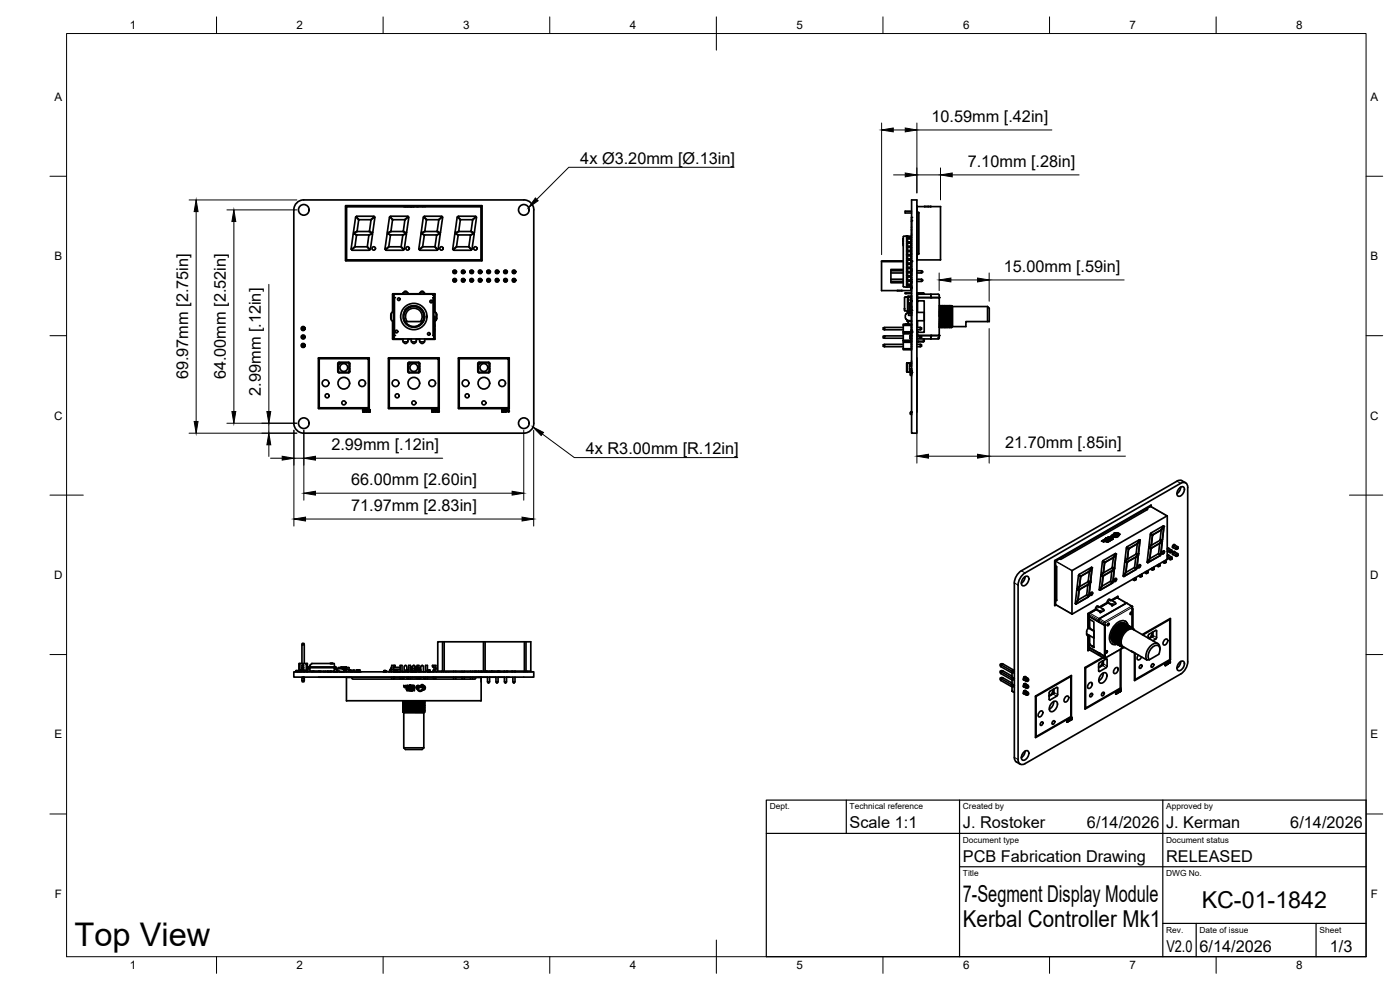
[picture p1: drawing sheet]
<svg xmlns="http://www.w3.org/2000/svg" width="420mm" height="297mm" viewBox="0 0 420 297" stroke-linecap="round" stroke-linejoin="round" font-family="sans-serif">
<defs><g id="words">
<text font-size="9.8" x="22.4" y="283.7">Top View</text>
<g font-size="7">
<text x="289" y="270.6">7-Segment Display Module</text>
<text x="360.6" y="272.3">KC-01-1842</text>
<text x="289" y="278.1">Kerbal Controller Mk1</text>
</g>
<g font-size="4.9">
<text x="279.5" y="36.6">10.59mm [.42in]</text>
<text x="174.2" y="49.2">4x Ø3.20mm [Ø.13in]</text>
<text x="290.4" y="50.1">7.10mm [.28in]</text>
<text x="301.2" y="81.6">15.00mm [.59in]</text>
<text x="56.5" y="113.8" transform="rotate(-90 56.5 113.8)">69.97mm [2.75in]</text>
<text x="67.8" y="113.8" transform="rotate(-90 67.8 113.8)">64.00mm [2.52in]</text>
<text x="78.3" y="118.7" transform="rotate(-90 78.3 118.7)">2.99mm [.12in]</text>
<text x="99.4" y="135.1">2.99mm [.12in]</text>
<text x="175.8" y="136.3">4x R3.00mm [R.12in]</text>
<text x="301.6" y="134.5">21.70mm [.85in]</text>
<text x="105.4" y="145.6">66.00mm [2.60in]</text>
<text x="105.3" y="153.4">71.97mm [2.83in]</text>
<text x="255" y="248.5">Scale 1:1</text>
<text x="289" y="248.5">J. Rostoker</text>
<text x="326.2" y="248.5">6/14/2026</text>
<text x="350" y="248.5">J. Kerman</text>
<text x="387.2" y="248.5">6/14/2026</text>
<text x="289" y="258.6">PCB Fabrication Drawing</text>
<text x="350" y="258.6">RELEASED</text>
<text x="350" y="285.7">V2.0</text>
<text x="360" y="285.5">6/14/2026</text>
<text x="399.1" y="285.7">1/3</text>
</g>
<g font-size="3.5">
<text x="39" y="8.8">1</text>
<text x="89" y="8.8">2</text>
<text x="139" y="8.8">3</text>
<text x="189" y="8.8">4</text>
<text x="239" y="8.8">5</text>
<text x="289" y="8.8">6</text>
<text x="339" y="8.8">7</text>
<text x="389" y="8.8">8</text>
<text x="16.3" y="30.2">A</text>
<text x="411.3" y="30.2">A</text>
<text x="16.3" y="78">B</text>
<text x="411.3" y="78">B</text>
<text x="16.2" y="125.9">C</text>
<text x="411.2" y="125.9">C</text>
<text x="16.2" y="173.7">D</text>
<text x="411.2" y="173.7">D</text>
<text x="16.3" y="221.6">E</text>
<text x="411.3" y="221.6">E</text>
<text x="16.4" y="269.4">F</text>
<text x="411.4" y="269.4">F</text>
<text x="39" y="290.8">1</text>
<text x="89" y="290.8">2</text>
<text x="139" y="290.8">3</text>
<text x="189" y="290.8">4</text>
<text x="239" y="290.8">5</text>
<text x="289" y="290.8">6</text>
<text x="339" y="290.8">7</text>
<text x="389" y="290.8">8</text>
</g>
<g font-size="2.5">
<text x="231" y="242.9">Dept.</text>
<text x="255" y="242.9">Technical reference</text>
<text x="289" y="242.9">Created by</text>
<text x="350" y="242.9">Approved by</text>
<text x="289" y="252.8">Document type</text>
<text x="350" y="252.8">Document status</text>
<text x="289" y="262.9">Title</text>
<text x="350" y="262.9">DWG No.</text>
<text x="350" y="279.9">Rev.</text>
<text x="360" y="279.9">Date of issue</text>
<text x="396" y="279.9">Sheet</text>
</g>
</g></defs>
<!-- layer: Visible -->
<g fill="none" stroke="#000" stroke-width=".51">
<path d="M91.2 60h66M91.2 60a2.99 2.99 0 0 0-3 3v64M157.2 60a2.99 2.99 0 0 1 3 3v64M273.6 60h1.6v70h-1.6zM103.9 62h40.5v16h-40.5zM104 62.1l.1 15.9h40.2l.1-15.9M104 62.1h40.4M105.4 74.7l.1 .1 1-.8 .5-3.3-.8-.6-.8 4.6M105.6 74.9l1-.9h3.6l.7 .9M105.6 74.9l.1 .2M105.7 75.1h5.1M106.3 69.9l.8 .6h3.6"/>
<path d="M107.6 65.9l-.4 3.5-1 .4 .5-4.7 .9 .8M110.7 70.6l1.1-.4-.7 4.7-.9-.9zM110.9 74.9l-.1 .2M111.6 69.9l-.9-.4h-3.4l-1 .4M111.6 69.9l-.9 .6M112.2 64.9h-5.1l-.1 .2 .8 .8h3.5l1-.8M112.2 64.9l.1 .2M112.4 65.1l-1.1 1M112.4 65.1l.1 .1M112.5 65.2l-.7 4.7-.9-.7 .4-3.1M115.8 74.9l1-.9h3.5l.8 .9M115.8 74.9v.2"/>
<path d="M115.8 75.1h5.2M116.3 70.1l-.7 4.7 1.1-.8 .5-3.3M116.3 70.1l.9 .6M116.5 70.1l.8 .4M116.5 69.9v.2M117.8 65.9l-.5 3.5-1 .4 .6-4.7 .9 .8M120.9 70.5h-3.6M120.9 70.6l1.1-.4-.7 4.7-.9-.9zM120.9 69.5h-3.5l-.9 .4M120.9 69.5l.8 .4M121.1 69.2l.8 .7M121.1 74.9l-.1 .2"/>
<path d="M121.2 62h.5M121.2 62h.1M121.4 62h.1M121.5 62h.1M121.5 66.1l-.4 3.2M121.5 65.9h-3.5l-.9-1h5.4l-1 1M121.6 65.9l1.1-.8-.7 4.7M121.6 65.9l-.1 .2M121.7 62h.1M121.7 70.1l-.8 .4M121.7 69.9v.2M121.9 62h.6"/>
<path d="M121.9 62h-.2M121.9 62h.1M122 69.8h-.1M122.2 62h.1M122.5 62h.1M122.5 62h.6M123.1 62h.1M123.1 62h.3M123.5 62h.1M123.5 62h.5M124 62h.3M124 62h.1"/>
<path d="M124.3 62h.1M124.9 62h2.7M124.9 62h.1M125.3 62h.1M125.5 62h.1M125.9 74.8l-.2-.1 .8-4.6 .8 .6-.4 3.3-1 .8M125.9 74.9l1-.9h3.6l.7 .9M125.9 74.9l.1 .2M126 75.1h5.2M126.7 69.9l-.1 .2 .8 .4h3.6M126.8 62h.1M127 65.2l-.5 4.6"/>
<path d="M127.1 65.2l.8 .7M127.4 64.9h5.2v.2M127.4 64.9l-.1 .1 .9 .9h3.4l1-.8M127.5 69.5l-.8 .4M127.5 69.3l-1 .5M127.5 69.5h3.6l.8 .4M127.6 62h.1M127.9 65.9l-.4 3.4M131.3 74.9l-.1 .2M131.5 74.8l.6-4.7-1.1 .6-.4 3.3 .7 .9 .2-.1M131.7 66.1l-.4 3.4M131.7 66.1l1.1-1-.6 4.7-.9-.3"/>
<path d="M131.9 69.9l-.9 .6M136.1 74.9l1-.9h3.6l.7 .9M136.1 74.9l.1 .2M136.2 75.1h5.1M136.5 70.2l-.6 4.6 1.1-.8 .5-3.3M136.7 70.1l.8 .6M136.7 70.1l-.2 .1M136.8 69.9v.2l.8 .4h3.6M137.6 69.4l-1 .3M138.1 65.9l-.5 3.5M138.1 65.9l-.9-.8-.6 4.6M141.2 70.6l1.1-.4-.7 4.7-.9-.9z"/>
<path d="M141.4 74.9l-.1 .2M141.8 66.1l-.4 3.1 1 .6M141.8 66.1l1.2-1-.6 4.7M141.9 65.9h-3.6l-.8-1h5.3l-1 1M142 69.9l-.7-.4h-3.5l-1 .4M142.1 69.9l-.9 .6M144.7 61.8v16.3M144.7 61.8l-40.9-.1-.1 16.4h41M264.6 78.5h6.5M271.1 72.3v.1M271.1 72.4v.1M271.1 71.9h.1"/>
<path d="M271.1 72.5v.1M271.1 72.2h.1M271.1 72.1v.1M271.1 72v.1M271.1 72.5h.1M271.1 72.4h.1M271.1 72.1h.1M271.1 72h.1M271.1 71.7h.1M271.1 71.6h.1M271.1 73.5h.1M271.1 73.3h.1"/>
<path d="M271.1 73.1h.1M271.1 73h.1M271.1 78.3h-6.5v8.9h8.8v-.9M271.1 72.2v.1M271.1 71.8v.1M271.1 71.6v.1M271.1 72.8v.9M272.1 70.8v.1M272.1 70.8l-1 .3v14.8l1 .3M272.1 70.9v.4M272.1 71.7v.9M272.1 73v.8"/>
<path d="M272.1 74.2v.9M272.1 75.5v.9M272.1 76.8v.8M272.1 78v.9M272.1 79.3v.9M272.1 70.8h.3M272.1 70.9h.1M272.4 70.8l.9 .1 .1 .4M272.4 70.9v.4M272.4 71.7v.9M272.4 73v.8M272.4 74.2v.9"/>
<path d="M272.4 75.5v.9M272.4 76.8v.8M272.4 78v.9M272.4 79.3v.9M272.4 70.9h.1M272.4 70.8v.1M273.3 71.7h-1.2v-.4h1.2v.4h.3v.9h-.3M273.3 73h-1.2v-.4h1.2v.4h.3v.8h-.3M273.3 74.2h-1.2v-.4h1.2v.4h.3v.9h-.3M273.3 75.5h-1.2v-.4h1.2v.4h.3v.9h-.3M273.3 76.8h-1.2v-.4h1.2v.4h.3v.8h-.3M273.3 78h-1.2v-.4h1.2v.4h.3v.9"/>
<path d="M273.3 79.3h-1.2v-.4h1.2v.4h.3v.9h-.3M273.3 78.9h.3M273.4 79.6h.2M273.4 78l.1 .9M273.4 78.2h.2M273.4 71.7v.9M273.4 73v.8M273.4 74.2v.9M273.4 75.5v.9M273.4 76.8v.8M273.4 79.3v.9M273.4 76.1h.2"/>
<path d="M273.6 68.2v3.1h-.3M273.6 66.2v2M273.6 68.2h.1M273.6 65.2v.7M273.6 65.9v.1M273.6 78.4v.5M273.6 78.4h.1M273.6 78.4h-.2M273.6 63.4h-1.9v.5h1.9M275.2 76.1h.6M275.2 76.6h.1M275.2 63.4h.1"/>
<path d="M275.2 63.9h.6M275.2 61.7v16.6M275.3 62h7v16h-7v-1.5l.5-.3v-12.4l-.5-.3zM277.4 62h1.3M277.4 62h.1M277.7 62h.1M278.7 62h.1M279.4 62h-.7M279.4 62h.1M90.6 98.2h.7v.7h-.7zM90.6 98.2l.1 .1M90.7 98.8v-.5h.5v.5l-.6 .1"/>
<path d="M91.2 98.8l.1 .1M91.3 98.2l-.1 .1M117.5 93.9v2.2M117.7 96.2h.1M117.7 93.7h.5M117.8 96.2h.4M117.8 93.6l-.5 .9v1.2l.5 .6M117.8 96.3l.4 .1M117.8 96.3l.1 5.5h3M117.8 88.3v5.4M118.1 93.6h-.3M118.1 96.4v5.2h.1"/>
<path d="M118.2 89.3h.2v11.4h-.2zM118.2 93.6h-.1M118.2 88.4h-.1v5.2M120.9 88.1l-3.1 .2M120.9 88.3v-.4h1.5v.4M121.1 87.9a.6 .6 0 0 1 .6-.5 .6 .6 0 0 1 .6 .5M121.5 93.1l1-.9 1.4-.4 1.6 .3 1.2 .9 .5 1.2v1.6l-.9 1.4-1.2 .7 1-.5 .7-.6 .6-1.8M121.5 93.1l1.5-1.2 1.2-.2 .9 .1 .9 .5 .7 .7 .6 1 .1 1M121.6 93.1a3.2 3.2 0 0 0 1.6 5 3.2 3.2 0 0 0 4.2-3.1M121.6 96.5h4.6M122.2 96.5a2.51 2.51 0 0 1 .3-3.4 2.51 2.51 0 0 1 3.4 0 2.51 2.51 0 0 1 .3 3.4M122.4 88.1h3.5"/>
<path d="M125.9 88.3v-.4h1.5v.4M126.1 87.9a.6 .6 0 0 1 .6-.5 .6 .6 0 0 1 .6 .5M126.2 96.5h.6M127.4 88.1h3M130 89.3h.2v11.4h-.2M130 89.3v11.4M130.1 88.4l-.2 .2M130.1 88.4l.1 .9h-.2M130.1 88.4l-11.6-.1-.3 .3v.7h.2M130.1 88.4h.2v5.2M130.2 96.9v.2M130.2 97.1h.1"/>
<path d="M130.2 96.3v.6M130.2 96.3h.1M130.2 95.9v.4M130.2 95v.8M130.2 97.5v1.8M130.2 95.8v.1M130.2 96.2h.4M130.2 93.7h.4M130.2 93.6h.1M130.3 96.4v5.2h-.2M130.3 93.6h.3M130.4 88.1l.2 .2"/>
<path d="M130.6 96.3l-.2 5.5M130.6 88.3v5.4M130.6 96.3l-.4 .1M130.6 93.6l.5 .6v1.3l-.5 .8M130.6 93.7h.1M130.7 96.2h-.1M130.9 93.9v2.2M136.1 83.8h.7v.6h-.7zM136.1 81.2h.7v.7h-.7zM136.1 81.2l.2 .3M136.1 83.8l.2 .2M136.3 84h.3v.2h-.3z"/>
<path d="M136.3 81.5h.3v.2h-.3zM136.3 84.2l-.2 .2M136.3 81.7l-.2 .2M136.6 81.7l.2 .2M136.6 84.2l.2 .2M136.8 83.8l-.2 .2M136.8 81.2l-.2 .3M138.7 83.8h.6v.6h-.6zM138.7 81.2h.6v.7h-.6zM138.7 81.2l.2 .3M138.7 83.8l.2 .2M138.9 84h.2v.2h-.2z"/>
<path d="M138.9 81.5h.2v.2h-.2zM138.9 84.2l-.2 .2M138.9 81.7l-.2 .2M139.1 81.7l.2 .2M139.1 84.2l.2 .2M139.3 83.8l-.2 .2M139.3 81.2l-.2 .3M141.2 83.8h.7v.6h-.7zM141.2 81.2h.7v.7h-.7zM141.2 83.8l.2 .2M141.2 81.2l.2 .3M141.4 84h.2v.2h-.2z"/>
<path d="M141.4 81.5h.2v.2h-.2zM141.4 84.2l-.2 .2M141.4 81.7l-.2 .2M141.6 84.2l.3 .2M141.6 81.7l.3 .2M141.9 83.8l-.3 .2M141.9 81.2l-.3 .3M143.7 83.8h.7v.6h-.7zM143.7 81.2h.7v.7h-.7zM143.7 83.8l.3 .2M143.7 81.2l.3 .3M144 84h.2v.2h-.2z"/>
<path d="M144 81.5h.2v.2h-.2zM144 81.7l-.3 .2M144 84.2l-.3 .2M144.2 84.2l.2 .2M144.2 81.7l.2 .2M144.4 81.2l-.2 .3M144.4 83.8l-.2 .2M146.3 81.2h.6v.7h-.6zM146.3 83.8h.6v.6h-.6zM146.3 81.2l.2 .3M146.3 83.8l.2 .2M146.5 81.5h.2v.2h-.2z"/>
<path d="M146.5 84h.2v.2h-.2zM146.5 81.7l-.2 .2M146.5 84.2l-.2 .2M146.7 81.7l.2 .2M146.7 84.2l.2 .2M146.9 83.8l-.2 .2M146.9 81.2l-.2 .3M148.8 83.8h.7v.6h-.7zM148.8 81.2h.7v.7h-.7zM148.8 83.8l.2 .2M148.8 81.2l.2 .3M149 84h.3v.2h-.3z"/>
<path d="M149 81.5h.3v.2h-.3zM149 84.2l-.2 .2M149 81.7l-.2 .2M149.3 84.2l.2 .2M149.3 81.7l.2 .2M149.5 83.8l-.2 .2M149.5 81.2l-.2 .3M151.4 81.2h.6v.7h-.6zM151.4 83.8h.6v.6h-.6zM151.4 81.2l.2 .3M151.4 83.8l.2 .2M151.6 81.5h.2v.2h-.2z"/>
<path d="M151.6 84h.2v.2h-.2zM151.6 81.7l-.2 .2M151.6 84.2l-.2 .2M151.8 84.2l.2 .2M151.8 81.7l.2 .2M152 81.2l-.2 .3M152 83.8l-.2 .2M153.9 81.2h.7v.7h-.7zM153.9 83.8h.7v.6h-.7zM153.9 81.2l.2 .3M153.9 83.8l.2 .2M154.1 81.5h.2v.2h-.2z"/>
<path d="M154.1 84h.2v.2h-.2zM154.1 81.7l-.2 .2M154.1 84.2l-.2 .2M154.3 84.2l.3 .2M154.3 81.7l.3 .2M154.6 81.2l-.3 .3M154.6 83.8l-.3 .2M265.5 98.9h5.6M265.5 98.2l-.4 .1v.5l.4 .1M267.4 81.2h3.7M267.4 83.8h3.7M267.4 84.4h3.7"/>
<path d="M267.4 81.9h3.7M269.2 87.2h1.4M271.1 99.6h2.4v.3h-2.4zM271.1 99.6v-2h2.4v2M271.1 98.2h-5.6v.7M271.1 80.8h-3.7v4h3.7M271.1 97.6v-.3h2.4v.3M271.5 97.3h.6M271.9 89.1l-.1 .1M271.9 87.9v.2M272 94.1l-.1 .1a1.21 1.21 0 0 0 0 1.5l.4 .4M272 89.1h.1"/>
<path d="M272.1 89.1h.1M272.1 89.1h-.1M272.1 86v.2M272.1 80.6v.9M272.1 81.9v.8M272.1 83.1v.9M272.1 84.4v.9M272.1 85.7v.3M272.1 86.2h.3M272.1 86h.1M272.2 97.3h.1M272.3 97.3h.1"/>
<path d="M272.3 96.1v.3h1.2M272.3 93.9l-.3 .2M272.3 96.1l1.3 .1M272.4 97.3h.1M272.4 86h.1M272.4 80.6v.9M272.4 81.9v.8M272.4 83.1v.9M272.4 84.4v.9M272.4 85.7v.3M272.4 86v.2M272.4 93.3v.1"/>
<path d="M272.4 89.1l.2-.2h.8l.2 .2M272.4 93.4l.1 .1M272.4 89.1l-.9 .2v3.9l.9 .2M272.4 97.3h.2M272.4 89.1h1v.6M272.4 93.4h.1M272.4 89.1v4.2M272.5 97v.3M272.5 97.2h.1M272.5 97h.1M272.6 91l-.1 2.8-.2 .1M272.6 91l.9 .1"/>
<path d="M272.6 97.3h.1M272.6 96.4v.9M272.6 97.3h.2M272.6 93.9v.7h.9M272.8 91h-.2M272.8 91h.1M272.9 93.6v.3M272.9 91.7v1.5M272.9 91v.3M273 91.1v.2M273 91.7v1.5M273 93.6v.2"/>
<path d="M273.1 91v.1M273.1 93.8v.1M273.2 86v.3h.4M273.2 86.1v.2M273.2 89.7v.5M273.2 86l-.8 .2M273.3 85.7h-1.2v-.4h1.2v.4h.3v1.8M273.3 80.6h-1.2v-.4h1.2v.4h.3v.9M273.3 81.9h-1.2v-.4h1.2v.4h.3M273.3 83.1h-1.2v-.4h1.2v.4h.3v.9M273.3 84.4h-1.2v-.4h1.2v.4h.3M273.3 81.5h.3"/>
<path d="M273.3 84h.3M273.3 86.3h.1M273.3 90.2h.2M273.4 80.6l.2 .2M273.4 80.6h.2v.9M273.4 84.5h.1M273.4 83.2h.1M273.4 85.7l-.1 .3M273.4 85.1h.2M273.4 85.8h.2M273.4 82.3h.1M273.4 82.5h.1"/>
<path d="M273.4 80.6v.9M273.4 83.1v.9M273.4 84.4v.9M273.4 83.8h.2M273.4 86.6h.2M273.4 84.4h.1M273.4 86.3h.1M273.4 89.2l-.8-.1v1.9M273.5 84.5h.1M273.4 93.2h-.5v.4h.5M273.4 91.3h-.5v.4h.5M273.5 86.3h.1"/>
<path d="M273.5 90.2h.1M273.5 84.4h.1M273.5 92.7l.1 .5M273.5 83.1l.1 .1M273.5 92.3h.1M273.5 90.2v1.1M273.5 91.7v1.5M273.5 93.7l-.5 .2-.5-.2M273.5 93.1h.1M273.5 81.9h.1M273.5 93.6l.1 11.4M273.5 99v1l.1-.3"/>
<path d="M273.5 83.5l-.1 .1M273.5 93.7h.1M273.5 98.9h.1M273.5 99h.1M273.5 100h.1M273.5 92h.1M273.5 94.2h.1M273.5 97.5h.1M273.5 98.2h.1M273.6 91.9v1.3M273.6 93.6v.5M273.6 88.5l-.1 3.7"/>
<path d="M273.6 80.8h.1M273.6 93.2h.1M273.6 81.9v.8h-.3M273.6 84.4v.9h-.3M273.6 99v.7M273.6 93.1h.1M273.6 81.3h.1M273.6 99.2h.1M273.6 99.7h.1M273.6 81h.1M273.6 81.2h.1M273.6 93h.1"/>
<path d="M273.6 92.8h.1M273.6 84.4h.1M273.6 84.6l-.2 .2 .2 .1M273.6 83.9h-.2l.2 .1M273.6 89.7h-.4v.5h.4M273.6 81.9h-.2v.8M273.6 82.3v.2M273.6 96.4h-.1M273.6 93.2v.4M273.6 87.9h-1.9v.2h1.9M273.6 80h-.2M273.6 93.6l-.1 .2"/>
<path d="M275.2 87.9h2l.2 .4M275.2 81.2h1.4M275.2 83.8h1.4M275.2 88.1h.3M275.2 88.1v5.6h2.2v2.5h-2.2v2h1M275.4 89.3h6.5v11.4h-6.5v-1h2v-9.4h-2zM275.4 90.3v3.4M275.4 88.3h4v1h-4zM275.4 96.2v2M275.4 98.9v.8M275.4 99.6l.2 .1M275.5 87.9v.2h1.6l.1 .2"/>
<path d="M275.6 90.3l-.2 .1M276.2 98.2l.4 .1v.5l-.4 .1M276.2 98.9h-1v1.9h1M276.2 98.2v.7M276.6 83.8v.6h-1.4M276.6 81.2v.7h-1.4M276.6 81.2l.3 .3-.3 .4M276.6 83.8l.3 .2-.3 .4M279.4 88.3h2.3l.2 1h-2.5zM281.9 91.7h.1M281.9 98.1v.1M281.9 98.2h.3"/>
<path d="M282.1 91.9l-.1-.2-.1 3.3M282.1 91.9l-.2 6M282.2 91.7l-.3 6.5M282.2 91.7h.3M282.2 91.7l-.1 .2M282.3 98l.1 .2M282.3 98l-.1 .2M282.4 98.2h.3M282.5 91.7l-.3 6.5M282.5 91.7l.1 .2M282.6 91.9l-.3 6.1M282.7 91.7l-.1 .2"/>
<path d="M282.7 91.7l-.3 6.5M282.7 91.7h.3M282.9 98v.2M282.9 98l-.2 .2M282.9 98.2h.4M283 91.7l-.3 6.5M283 91.7l.1 .2M283.1 91.9l-.2 6.1M283.2 91.7l-.3 6.5M283.2 91.7h.3M283.2 91.7l-.1 .2M283.3 98l.1 .2"/>
<path d="M283.4 98.2h.3M283.6 91.9l-.1-.2-.2 6.5M283.6 91.9l-.3 6.3M283.7 91.7l-.3 6.5M283.7 91.7h.3M283.7 91.7l-.1 .2M283.8 98l-.1 .2M284 98.2h.2M284 91.7l-.3 6.5M284 91.7l.1 .2M284.1 91.9l-.3 6.1M284.2 91.7l-.2 6.5-.2-.2"/>
<path d="M284.2 91.7h.3M284.2 91.7l-.1 .2M284.4 98v.2M284.4 98l-.2 .2M284.4 98.2h.3M284.5 91.7l-.3 6.5M284.5 91.7l.1 .2M284.6 91.9l-.2 6.1M284.7 91.7l-.3 6.5M284.7 91.7h.3M284.7 91.7l-.1 .2M284.8 98l.1 .2"/>
<path d="M284.8 98v.2M284.9 98.2h.3M285.1 91.9l-.1-.2-.3 6.5M285.1 91.9l-.3 6.1M285.2 91.7l-.3 6.5M285.2 91.7h.3M285.2 91.7l-.1 .2M285.3 98l-.1 .2M285.5 98.2h.1M285.5 91.7l-.3 6.5M285.5 91.7l.1 .2M285.6 93.1l-.1 5.1-.2-.2"/>
<path d="M285.7 91.8l-.1 6.4M285.7 91.8l-.4 6.2M285.7 91.8l.2 .2M285.9 92v6M285.9 92h10.5M285.9 98l-.3 .2M296.4 92a2.43 2.43 0 0 1 .5 2.5 2.37 2.37 0 0 1-.2 2h-.3zM296.4 96.5h-6.5v1.5h-4M90.6 100.8h.7v.7h-.7zM90.6 103.3h.7v.7h-.7zM90.6 100.8l.1 .1M90.6 103.3l.1 .1"/>
<path d="M90.7 101.4v-.5h.5v.5l-.6 .1M90.7 103.9v-.5h.5v.5l-.6 .1M91.2 101.4l.1 .1M91.2 103.9l.1 .1M91.3 100.8l-.1 .1M91.3 103.3l-.1 .1M95.6 107.4h15.2v15.2h-15.2zM95.8 107.6h14.8v14.8h-14.8zM101.4 111.4h.2M101.4 110.7h.2M101.4 109.2h.2M101.4 109.9h.2"/>
<path d="M101.6 109l.1 2.7M101.7 108.9h3.1l-.1 2.8M101.7 111.7h3M101.7 108.9h-.1M101.7 108.9h.4l-.5 .5v-.4M101.7 108.9l-.1 .1M101.8 108.7h2.8l.4 .4v2.4l-.2 .3-3 .1M101.8 108.7l-.4 .4v2.4l.4 .4M104.8 111.4h.2M104.8 110.7h.2M104.8 109.2h.2M104.8 109.9h.2"/>
<path d="M116.6 107.4h15.2v15.2h-15.2zM116.8 107.6h14.8v14.8h-14.8zM118.4 100.7h-.2v.7l.3 .3h11.4l.3-.3v-.7h-.2M118.4 101.5l-.2 .1M120.9 101.7v.9h1.5v-.9M121.1 102.6a.6 .6 0 0 0 .6 .5 .6 .6 0 0 0 .6-.5M122.4 111.4h.2M122.4 110.7h.2M122.4 109.2h.2M122.4 109.9h.2M122.4 101.8h1M122.6 109l.1 2.7"/>
<path d="M122.6 108.7h3.2l.2 .4-.1 2.6-.3 .2-3-.1-.2-.3v-2.4zM122.7 108.9h3M122.7 111.7h3M122.7 108.9h-.1M122.7 108.9h.4l-.5 .5v-.4M122.7 108.9l-.1 .1M123.4 101.7v.9h1.5v-.9M123.6 102.6a.6 .6 0 0 0 .6 .5 .6 .6 0 0 0 .6-.5M124.9 101.8h1M125.7 108.9l.1 .3M125.8 111.4l-.1 .3M125.8 109.9v.8"/>
<path d="M125.9 101.7v.9h1.5v-.9M126 110.7h-.2v.7h.2M126 109.2h-.2v.7h.2M126.1 102.6a.6 .6 0 0 0 .6 .5 .6 .6 0 0 0 .6-.5M127.4 101.8h3M137.6 107.4h15.2v15.2h-15.2zM137.8 107.6h14.8v14.8h-14.8zM143.4 111.4h.2M143.4 110.7h.2M143.4 109.2h.2M143.4 109.9h.2M143.6 109l.1 2.7"/>
<path d="M143.7 108.9h3.1l-.1 2.8M143.7 111.7h3M143.7 108.9h-.1M143.7 108.9h.4l-.5 .5v-.4M143.7 108.9l-.1 .1M143.8 108.7h2.8l.4 .4v2.4l-.2 .3-3 .1M143.8 108.7l-.4 .4v2.4l.4 .4M146.8 111.4h.2M146.8 110.7h.2M146.8 109.2h.2M146.8 109.9h.2M265.5 100.8l-.4 .1v.5l.4 .1"/>
<path d="M265.5 103.3l-.4 .1v.5l.4 .1M265.5 101.5h5.6M265.5 104h5.6M271.1 102.1h2.4v.3h-2.4zM271.1 100.2v-.3h2.4v.3M271.1 100.8h-5.6v.7M271.1 104.6h2.4v.3h-2.4zM271.1 104.6v-1.9h2.4v1.9M271.1 102.7v-.3h2.4v.3M271.1 103.3h-5.6v.7M272.2 111.6l.8 .1M272.2 108.9v2.7"/>
<path d="M272.4 108.9h-.2M272.4 108.9v2.7M272.4 108.9h.1M272.6 108.9h-.1M272.6 108.9h.1M273 108.9h.6M273 109.9v1.8M273 108.9v.3M273 111.4h.6M273 110.7h.6M273 109.2h.4M273 109.2v.7h.6"/>
<path d="M273 108.9h-.6M273.2 100.8l.4-.1v.2M273.2 112.1v.5M273.2 110.8v.5M273.2 100.8v-.2h.3v-.4h-2.4v1.9M273.2 101.4v.2h.4l-.1 .5M273.2 100.8v.6zM273.2 100.8v.6M273.2 100.7h.4v.9h-.4zM273.3 112.1h.2M273.3 111.3h.2M273.4 108.9h.1"/>
<path d="M273.4 109v.2M273.4 109.2h.2M273.5 111.3h.1M273.5 109.2v.7M273.5 110.7v.1M273.5 111.3v.1M273.5 109.6h.1M273.5 102h.1M273.5 100.5h.1M273.5 103.3h.1M273.5 104h.1M273.5 102.6h.1"/>
<path d="M273.5 102.4h.1M273.6 111.7v1.2M273.6 110.5v1.1l-.6 .1M273.6 101.4v.2l-.4-.2M273.6 108.3v.6M273.6 100.9h.1M273.6 101.4h.1M273.6 112.1h-.4v.5h.4M273.6 110.8h-.4v.5h.4M273.6 109.2h.1M275.2 103.3h1M275.2 104h1"/>
<path d="M275.2 102.4h1.9M275.2 107.4v15.2M275.7 102.4v.2M276.2 100.8v.7h-1v.3M276.2 100.8l.4 .1v.5l-.4 .1M276.2 103.3l.4 .1v.5l-.4 .1M276.2 103.3v.7M277.2 101.7l-.1 .7M277.4 101.7l-.2 .8-2 .1M281.5 101.3l.2 .2M281.9 100.7h-2.5v1v-1l-4 .1M281.9 100.7v.8l-.3 .2h-6.2v-.2"/>
<path d="M88.2 127a2.99 2.99 0 0 0 3 3h66a2.99 2.99 0 0 0 3-3M108.8 123v.1M108.9 123.1h.1M108.9 123.1v.1M108.9 123.2h.1M108.9 123.2l.1 .1M108.9 122.9v.1M109 122.9h.3M109 122.9h-.1M109 123.4l-.1 .1 .3 .2M109 123.3h.1M109 123.3l.3 .2-.3-.1"/>
<path d="M109.2 122.9h.1M109.2 123.6h.1M109.3 123.2h.1M109.3 123.1h-.3l.3 .1M109.3 122.9h.1M109.3 123.6l-.1 .1M109.3 123.6h.1M109.3 122.9v.2M109.4 123.2v.2M109.4 123.4l-.1 .2M109.7 122.9l.1 .4 .2-.4 .1 .4 .3-.4-.2 .7-.2-.3-.1 .3M109.7 122.9v.7"/>
<path d="M109.8 123.6h.1M110.5 123.1h.1M110.6 123.1h.1M110.6 123v.1M110.6 123h-.1M110.6 122.9v.1M110.6 122.9h.1M110.7 123.1h.2l-.4 .4M110.7 122.9h-.1M110.8 122.9h-.1M110.9 122.9h.1M110.9 123.3l-.1 .2h.3l-.1 .2-.5-.2"/>
<path d="M111 122.9h.1M111 123.3h.1M111 122.9v.1M111 123h.1M111.1 123v.1M111.1 123.1l-.1 .2M111.1 123.1h.1M129.6 123.1v.1M129.6 123v.1M129.6 123.1h.1M129.6 123.2h.1M129.7 122.9l-.1 .1"/>
<path d="M129.7 123.2h.1M129.7 122.9l.4 .1M129.7 123.6l.2 .1M129.7 122.9h.1M129.7 123.3h.1M129.8 123.3h.1M129.8 123.3l.2 .1M129.9 122.9h.1M130 123.6h-.1M130 123.4h-.4l.1 .2M130 123.2h.1M130 123.1h-.3l.3 .1"/>
<path d="M130.1 123.6l-.1 .1M130.1 123.2l.1 .3M130.2 123l-.2 .1M130.3 122.9l.2 .4 .2-.4 .2 .4 .2-.4-.2 .7-.2-.3-.2 .3zM131.3 123.6l.1 .1M131.4 123.5l-.2-.1 .1 .2M131.5 123.6h.1M131.7 123.2v-.3h-.4l.4 .4-.3 .2M131.7 123.1v.1M131.7 123.6l-.2 .1M131.7 123.2h.1M131.8 123.5l-.1 .1"/>
<path d="M131.8 123.2h.1M131.8 123.2v.1M131.8 123.4v.1M131.8 123.3v.1M131.8 123.3h.1M131.8 123.4h.1M150.6 123v.1M150.6 123.1h.1M150.6 123l.4-.2v.3M150.6 123.5l.1 .1M150.6 123.1v.1M150.6 123h.1"/>
<path d="M150.6 123.2h.1M150.6 123.2l.4 .2M150.7 123.6l.3 .1M150.7 123.2h.1M150.8 123.3h.1M150.9 123l.1 .1M150.9 123.5h-.3M150.9 123l-.2 .1 .3 .1M151 122.9h.1M151 123.6h.1M151 123.2h.1M151 123.4l-.1 .1"/>
<path d="M151.1 123.2h.1M151.1 123.6l-.1 .1M151.1 123.2v.4M151.4 122.9l.2 .4 .1-.4 .1 .4 .3-.4-.2 .7-.2-.3-.2 .3zM152.5 123.2v.1zM152.6 122.9l-.3 .5 .3 .2 .3-.2-.2-.5M152.6 122.9h.1M273.2 123.7v.5M273.3 123.7h.2M273.6 123.4v1.2M273.6 123.7h-.4v.5h.4M275.2 122.9v.8"/>
<path d="M335.7 160l.2 .3-.2 .3M335.7 160h-1.5l.2 .3-.2 .4 .2 .1 .6-.8 .6 .1-.4 .9h-1.3l.1-.5-.5 .3M344.3 152.5v.4M345.3 151.9l-1 .6 .1 .3-26 15-.6-.1-1 .7v1.2l.3 .4v10.2h-.3M345.3 151.9l5 2.9M345.3 151.9l-28.6 16.4 .1 13.1M345.5 152v-.4l-28.9 16.5v13.6l.3-.2M348.6 159l-.3 3M349.1 157.9l-.6 1.1M349.2 157.9l-3.8 2 .5 .6M349.2 157.8v.1M349.3 157.9l-.1 .1"/>
<path d="M349.3 158l-.4 4h-.7M354 146.4a.82 .82 0 0 1 1.4 0 2.08 2.08 0 0 1-1.7 2.5 1.52 1.52 0 0 1 .3-2.5zM354.3 146.1a2.5 2.5 0 0 1-1.1 2M355.8 144.9l-1.4-.8-1.2 .3-46.7 26.9M306.5 171.2l-.9 .8-.7 1.1-.5 1.8v52.3l.4 1.2 1.4 .9M306.7 172.7l.9-.8 46.7-26.9a1.29 1.29 0 0 1 1.5-.1 1.29 1.29 0 0 1 .7 1.3v52.4l-.3 1.2-.5 1.1-1.4 1.3-46.7 26.9a1.28 1.28 0 0 1-1.5 .2 1.28 1.28 0 0 1-.6-1.4v-52.4l.2-1.2zM307.3 173.3a.82 .82 0 0 1 1.4 0 2.08 2.08 0 0 1-1.7 2.5 1.52 1.52 0 0 1 .3-2.5zM307.7 173a2.5 2.5 0 0 1-1.2 2M323.3 177h.5M323.3 176.9l-.5 4.2M323.3 176.7h-.1M323.4 176.9h.5"/>
<path d="M323.4 176.8h.1M323.8 172.6l.5 .4M323.8 172.6h.1M323.8 172.6l-.5 4.1M324 176.9h-.1M324 176l-.6 .8M324.3 172.9l-.3 3-.7 .8M324.4 172.9h-.1M324.5 172.9h-.2M326.1 178.5l.5 .5M326.5 175.6l-.4 2.9 .6 .4M326.6 175.4l-.1 .2"/>
<path d="M326.6 179.1l-3.7 2.1M326.6 174.3l.1 .1M326.6 178.9v.2M326.6 179l-.5-.5-2.5 1.5-.7 1.1 .6-1.1 .3-2.9-.3 2.9-.7 1.1M326.7 174.4h.1M326.7 174.5h.5M326.7 178.9l.1-.2zM326.8 171.5l-2.4 1.4M326.9 171.6l-.3 2.7M327.1 174.6l-.6-.1-2.4 1.5M327.1 174.7l-.7 .8-2.5 1.4M327.1 174.6h.1"/>
<path d="M327.2 174.8h.1M327.3 174.8l-.5 4M327.3 177.9l.4-.2 .2 .2-.2 .5-.4 .2-.1-.2zM327.6 170.2l-3.7 2.1 .4 .6M327.6 170.2v.1M327.6 170.3l-.7 1.1M327.7 170.3l.1 .1M327.7 170.4l-.5 4.1 .1-.1M327.8 170.4l-.9 1.1M327.8 177.7v.6l-.5 .3M330 176.9l-.1 .1M330.1 177.1h.1"/>
<path d="M330.4 172.6h.1M330.5 172.6h-.1M330.6 172.7l.5 .1M330.6 172.7h.1M330.6 162.4l.4-.3 .3 .4zM330.6 162.4l.6 .1M330.7 175.8l-.7 1.1M330.7 175.8l.3-2.8-.3 2.8M330.8 175.9l-.7 1.2M330.8 168.6l-.4 4M330.9 162.4l.3 .1zM330.9 162.4h.3"/>
<path d="M331 168.4h.1M331 162.2h.1M331 168.5l.5 .3M331 168.4l-.1 .2M331 172.8l-.6 .1-.4 4M331.2 162.1l.2 .2 .4-.1M331.2 162.4h.1M331.2 162l.2-.1 .4 .3-.4 .1zM331.2 162.1l.5 .1h-.2M331.2 162.1l.5 .1M331.3 162.1l.2 .1M331.3 162.5h-.1"/>
<path d="M331.3 162.5h.1M331.5 168.8l-.3 3-.7 .8M331.5 161.9h.1M331.5 161.9l.2-.2 .4 .3-.2 .1M331.5 168.8v.1M331.5 161.9h.3l-.1 .1M331.7 162h.3M331.7 161.8l-.2 .1M331.7 161.8l.3 .2-.1 .1M331.8 161.5l.3 .3M331.9 162.4l.4-.2 .2 .3zM331.9 162.4l.6 .1"/>
<path d="M331.9 161.9l-.2 .1M331.9 161.6l.5 .1h-.4M331.9 161.5v.1M331.9 161.5h.1M331.9 161.4l.1 .1M331.9 161.4l.2 .4-.1-.1M332 161.5h-.1M332 161.6v.1M332 161.7h.4M332.1 161.5h.1M332.1 162l-.2 .1M332.1 162.5h.3z"/>
<path d="M332.1 162.5h.3M332.2 162.2l.1 .1M332.4 161.6h-.2M332.4 161.5h-.1M332.4 161.4l-.1 .2M332.4 161.4l-.1 .1M332.4 161.4l-.2 .1M332.4 161.6v.1M332.4 161.3l.5 .1M332.4 162.2l.2 .2 .5-.2M332.4 162.5h.1M332.4 162.2h.1"/>
<path d="M332.4 161.6h.1M332.4 162.1l.2-.1 .5 .2-.4 .2zM332.4 161.5v.1M332.5 161.6h.1M332.5 162.2h.5l-.3 .1M332.5 162.2h.4M332.5 161.3h.1M332.5 162.2l.2 .1M332.5 161.6h-.1M332.5 161.6l-.1 .1M332.5 161.5h-.2M332.5 161.5v.1"/>
<path d="M332.6 161.3h.1M332.6 161.2v.2h.3l-.4-.1M332.6 161.2l-.1 .1M332.7 161.3h.1M332.7 161.2h.1M332.7 161.2l.2-.2 .4 .3-.2 .1M332.7 161.3h-.2M332.7 179.9l1.9 .8M332.7 162h.1M332.7 162l.2-.2 .5 .3-.3 .1M332.7 161.2h.3M332.7 161.3l-.1 .1"/>
<path d="M332.9 161.3h.3l-.1 .1M332.9 161.3h.1M332.9 162.1h.3M332.9 162l.4 .1M333 161.2h-.3M333 161.8l.4-.2 .2 .4M333 161.8h.1M333 161.2l-.1 .1M333.1 162h-.4M333.1 162l-.2 .1M333.3 162.1l-.2 .1M333.3 174.4l.5 .4"/>
<path d="M333.3 161.3l-.2 .1M333.3 161.7l.3 .1M333.3 161.7l.3 .1-.2 .2M333.3 161.7h-.1M333.3 161.7l-.2 .1M333.4 162.1l-.3 .1M333.4 161.6h.1M333.4 161.6l.2-.2 .4 .3M333.4 162h.1M333.4 161.6l.6 .1M333.5 160.9l.3 .2h.6M333.5 160.8h.1"/>
<path d="M333.6 162h-.1M333.6 161.9l-.1 .1M333.6 161.5l-.2 .1M333.6 161.5l.4 .2M333.6 171.3l-2.5 1.5M333.7 161.8l-.1 .2M333.7 171.3h-.1M333.7 170.4l-2.5 1.5-.6 .8M333.8 175l-3.7 2.1M333.8 170.4h.5M333.8 170.2l.1 .1M333.8 174.8v.2"/>
<path d="M333.8 174.8l-.5-.4-2.5 1.5M333.8 170.3h.1M333.9 170.3l.5 .1M334 174.6l-.1 .1M334 174.6l.4-4-.5 4.1M334 167.4l-2.5 1.3M334.1 160.6l-.3 .2M334.1 160.6h.1M334.2 167.3l-.4 2.9M334.2 160.2l.2 .1M334.3 170.6l-.6 .7M334.4 161.1h.1"/>
<path d="M334.4 161.1l.4 .1M334.4 170.6l-.7 .9-.4 2.8 .6 .4M334.5 160.2h.3M334.5 173.7l.4-.2 .2 .3-.2 .5-.4 .2-.2-.3zM334.7 166.1l-3.6 2.1 .4 .5M334.7 166.1l.1 .1M334.8 166.2l-.8 1.1M334.8 166.1v.1M334.9 166.2h.1M334.9 166.3l-.5 4M335 166.2l-.8 1.1M335 173.6v.6l-.6 .3"/>
<path d="M335 160l.6 .3M335.1 160.2l-.7 .6-.2-.1M335.3 160.5l.1 .2M335.3 179.4l-1.6 .8M335.5 179.5v-.6l-2.3 1.3M335.6 160.7l-.2 .3-.6 .2M335.7 160.6h-.1M335.7 160.6l-.2 .4-.7 .2M337.2 172.8h-.1M337.3 172.9h.1M337.7 168.4h.1M337.7 168.6h.1"/>
<path d="M337.8 168.6h.5M337.9 171.7l-.7 1.1M338 164.4l-.4 4M338.1 164.3l.6 .5-.4 2.9-.6 .8M338.2 164.3h.1M338.2 164.3l-.2 .1M338.2 168.8l-.3 2.9-.7 1.1M338.2 168.8l-.3 2.9M338.2 168.8h-.6l-.4 4M338.3 164l-.1 .2 .6 .4M338.3 168.6h.1M338.8 164.6h-.1"/>
<path d="M339.9 173.8l.5 .4v-.6l.4 .2M340.5 170.3l.5 .4M340.8 173.8l.2-.1-.2 .3zM340.8 173.3l.1 .1M340.8 174l-.4 .2M340.8 167.2l-2.5 1.4M340.9 167.1l-.1 .1M340.9 173.4l-.6 .2M340.9 166.3l-2.5 1.4-.6 .9M340.9 173.4l.1 .3M341 166.3l.5 .1-.7 .7M341 170.7l-3.7 2.3"/>
<path d="M341 170.7l-.5-.4-2.6 1.4-.6 1.2M341 166.2h.1M341.1 166.2h.5M341.2 170.5l-.1 .1M341.2 163.2l-2.4 1.4M341.3 163.1l-.1 .1M341.4 163.1l-.3 3.1M341.5 166.5l-.7 .6M341.6 166.4l-.4 4.1M341.6 166.5l-.8 .8-.3 2.9 .6 .4 .1-.1M341.7 166.1l-.1 .1M341.7 172.8l.5 .3v-.5l.4 .2"/>
<path d="M341.7 166.1l-.6 .1M341.7 169.6l.4-.2 .2 .3-.2 .4-.4 .3-.2-.3zM342 161.9v.1M342 162.1l-.7 1M342 162.1l-3.7 1.9M342 162.1l-.6 1.1M342 162.1l-.3 4M342.1 162v.1M342.2 169.4v.6l-.6 .3M342.6 172.8l.2-.1-.2 .3zM342.6 172.3h.1M342.6 173l-.4 .1"/>
<path d="M342.7 172.3l-.6 .2M342.7 172.3l.1 .4M343.5 171.8l.5 .3v-.5l.4 .2M344.3 168.6h.1M344.4 171.8l.2-.1-.2 .3zM344.4 171.2l.1 .1M344.4 172l-.4 .1M344.4 168.6l-.1 .1M344.4 168.7l.1 .1M344.5 168.8h-.1M344.5 171.3l-.6 .2M344.5 171.3l.1 .4"/>
<path d="M344.9 164.3h-.1M345.3 170.7l.5 .4v-.6l.4 .2M345.3 164.6l-.6 .1-.4 4M345.4 160.1h.1M345.4 164.6v.1M345.4 164.7l-.3 2.8-.7 1.2M345.4 164.7l-.3 2.9-.7 1.1M345.5 163.6l-.7 .7M345.5 163.6l-.6 .7M345.5 163.4v.2zM345.9 160.5v.1M345.9 160.6l-.4 2.9"/>
<path d="M345.9 160.6l-.6-.4-.4 4.1M346 160.5l2.5-1.5zM346 160.4h-.1M346.2 170.7l.2-.1v.2l-.2 .1zM346.2 170.2l.1 .1M346.2 170.9l-.4 .2M346.3 170.3l-.6 .2M346.3 170.3l.1 .3M347.1 169.7l.5 .3v-.5l.4 .2M347.6 166.1l.6 .4M348 163h.1M348 169.7l.1-.1-.1 .3z"/>
<path d="M348 163.1l-2.5 1.4-.6-.1 .7-.8M348 169.2h.1M348 169.9l-.4 .1M348 163l.7-.8-.6-.1-2.5 1.5M348.1 169.2l-.6 .2M348.1 169.2v.4M348.2 166.5l-3.7 2.3M348.2 166.5l-.6-.4-2.5 1.5-.7 1.1M348.2 162h.1M348.4 166.3l-.1 .1M348.7 162.3l-.7 .9-.3 2.9 .7 .2M348.7 162.3h.1"/>
<path d="M348.8 162.3h.1M348.8 162.4l-.4 4M348.9 168.7l.5 .3v-.5l.4 .2M348.9 165.5l.4-.2 .2 .2-.2 .5-.4 .2-.2-.3zM349.3 165.3v.6l-.5 .3M349.8 168.1l.1 .1M349.8 168.7l.1-.1v.2l-.1 .1zM349.8 168.9l-.4 .1M349.9 168.2l-.6 .2M349.9 168.2v.4M350.2 167.9l.1-13.1-28.5 16.4-.1 13 28.5-16.3M350.3 164.6l.3-.2 .2 .2"/>
<path d="M350.3 166.6l.3-.1 .2 .2M350.3 164.8l.9 .6 .5-.3M350.3 165.3l.9 .6v-.5l.4 .2M350.3 166.9l.9 .5 .5-.2M350.3 167.4l.9 .5v-.5l.4 .2M350.4 165.4h-.1M350.4 167.5h-.1M350.5 164.4l1.2 .7M350.5 166.5l1.2 .7M351.6 165.6l.1-.1v.2h-.1zM351.6 167.6l.1-.1-.1 .3zM351.6 165.7l-.4 .2"/>
<path d="M351.6 167.8l-.4 .1M351.7 165.1v.4M351.7 167.2v.3M351.9 164.2l1.1 .6v-.5l.4 .2M351.9 166.3l1.1 .6v-.5l.4 .2M352 163.7l1 .6 .5-.3M352 165.8l1 .6 .5-.3M352.3 163.4l1.2 .6M352.3 165.5l1.2 .6M352.6 163.6a.45 .45 0 0 0-.6 .1 .45 .45 0 0 0 .2 .6M352.6 165.7a.45 .45 0 0 0-.6 .1 .45 .45 0 0 0 .2 .6M353.4 164.5l.1-.1-.1 .3z"/>
<path d="M353.4 166.6l.1-.1-.1 .3zM353.4 164.7l-.4 .1M353.4 166.8l-.4 .1M353.5 164v.4M353.5 166.1v.4M90 199.1v2.4h.3v-.4h1.3v.2M90 199.1h1.9v2.2M90 199.1h-.3v2.4h.3M90.6 193.5l.1-.4h.5l.1 .4M90.9 199.7l-.1 .1M91 199.7v.2h-.3l.3 .1M91 199.7h-.2"/>
<path d="M91 199.6l-.1 .1M91 199.9v.1M91.1 199.7l-.3-.2v.3M91.1 199.7v.2M91.3 193.5h-.7v5.6M91.3 193.5v5.6M91.9 199.1h.3v1.6M99.1 199.1h.1M99.2 199.1h.1M99.5 199.1h.1M99.5 199.1h-.4M99.8 199.1h-.3"/>
<path d="M99.8 199.1h.1M118.3 200l.1-.3h.2l-.2 .5M118.4 199.9l-.2 .1M129.8 199.8l.2 .1M130 200v-.3h-.2l.2 .5M132.8 192.6h-1.4v8.8h27.9v-8.8h-14.2M132.8 192.6h12.3M132.8 192.6v8.8M133.3 192.6v8.8M145.1 192.6v8.8M145.6 192.6v8.8M157.4 192.6v8.8"/>
<path d="M157.9 192.6v8.8M300.9 199.2l-.7 .1 .2 .7M300.9 199.2l3.3 1.9M300.9 199.2l-.5 .3-.2-.2M316.8 180.2v1.2M316.8 181.4l4.9 2.9M317.1 180l-.3 .2M322.8 181.1h-.1M322.9 181.1v.1M326.5 190.7h.2v4.3l.2-.2M326.5 190.8v4.3l.5-.1M326.5 188.6l-.3 .6v1.3l.3 .2 .4-.1"/>
<path d="M326.7 188.5l1.6 .9v2l-2.2-1.2M326.8 188.3l1.5 .9M326.9 184.9v.8l1.4 .9v7.7l-1.4-.9 1.4 .7M326.9 193.4v.9l4.6 2.6M326.9 194.8v-.5l2.8 1.6v.6v-.6l1.6 .9M326.9 184.9l2.8 1.7M326.9 194.8v.2M326.9 184.9l4.6 2.7M326.9 195l2.9 1.6M327 185.8v2.7M327 190.7l.1 2.6M327 188.3l-.3 .1"/>
<path d="M328.8 182.5l.2 .2M328.8 182.8l-2.3 1.3v4.5l.2-.2M328.8 182.4l.3 .2-.2 .1 1.3 .7v.4l-1.3-1.1M328.8 182.7l.1 .2M328.9 182.9l-2.2 1.3v4.2M329 182.9l-2 1.2-.1 .8M329.2 181.9l1.9 .9M329.7 182.2v-.2a.57 .57 0 0 0-.7 0 .57 .57 0 0 0-.2 .7M329.7 186.6l1.6 .9M329.7 196.5l.1 .1M330.9 198.3a1.65 1.65 0 0 1-1.2 1.8M331.1 182.7l.2 .4"/>
<path d="M331.1 199.5l-1.4 .8M331.2 198.2l-.1 1.3M331.3 187.4l.3 .1M331.3 197.3l.2 .3 .2-.3M331.3 183.1l-1.1 .7M331.5 187.6l.1-.1-.1 9.4zM331.6 187.5h.1M331.9 195.4l.3-.2 .1 .2-.4 .6zM332.2 195.2v.5l-.3 .2M332.3 197.9v1.9M332.3 197.9l-.3-.2-2.1 1.3-.1 2.4 2.2-1.1 .3-.5M332.3 180.5l.2 .1"/>
<path d="M332.4 180.7l-2.7 1.6M332.4 180.7v.1M332.4 180.3l.3 .2-.3 .2 1.3 .7 .1 .4M332.4 187.2l.3-.2 .1 .2-.4 .5zM332.4 180.8l1.2 .8M332.5 180.9l-2.4 1.3M332.5 180.9l-2.3 1.3M332.7 187v.5l-.4 .2M333.2 180.1v-.1a.57 .57 0 0 0-.7 0 .57 .57 0 0 0-.1 .7M333.4 191.1l.3 1.1M333.4 191.1l.3 1.1 .5 .4M333.7 180.2l1.5-.9 2.9 1.7"/>
<path d="M333.8 193.2l.6 .2 .8-.2M334.2 192.7l.2 .1M334.6 180.7l.3 .4M334.8 181.1l-1 .7-.1-.2M335.3 193.3l.2 .1M336.2 194.8v11.7l-10.4 6v-12.1l5.3-3M336.4 194.8v11.7l-10.8 6.2v-12.4l5.3-3M336.5 190.8l-.5 2 .3 .9 .5 .4M336.5 190.8a2.31 2.31 0 0 0 .6 3.5h.4M337.1 194l2.8 1.7M337.2 194.3l-5.7 3.3-1.7-1M337.5 187.1a1.9 1.9 0 0 0-2.5 .6 4.1 4.1 0 0 0-1.2 4.6l.3 .3"/>
<path d="M337.5 187.1l-.4-.2-.8 .1-1.3 .8-1.1 1.6-.5 1.7M337.7 186.4l.5 .5 .3 .7M337.8 187.3l-.7-.3-.9 .1-.9 .6-.8 .9-.6 1.2-.3 1.3 .1 .8 .5 .8M337.9 187.3l-.5-.2-1 .2-1 .7-.7 .8-.7 1.2-.2 1.3 .1 1 .6 .5M338.1 181l1.8 1-.1 .8M338.2 181l-8.3 4.6-.2 1M338.2 187.5l-.7-.3-1.1 .2-1 .8-.8 1-.6 1.4-.1 1.1 .3 .9 .6 .4M338.3 187.5l-.5-.2-1 .2-1.1 .7-.8 1-.8 2.1 .1 1 .6 .7M338.5 187.6a1.67 1.67 0 0 0-1.2-1.4 1.67 1.67 0 0 0-1.7 .5 5.7 5.7 0 0 0-2.5 5.7 1.5 1.5 0 0 0 2.1 .9M338.5 187.7l-.6-.3-1 .2-1 .6-.9 1.1-.6 1.6-.1 1.1 .2 .7 .6 .5M338.6 187.7l-.8-.2-.9 .3-1.7 1.6-.7 2.1 .1 1.1 .6 .6M338.9 187.9l-.7-.3-1 .2-1.6 1.5-.7 1.1-.3 1.4 .2 .9 .5 .6"/>
<path d="M339 187.9l-.9-.2-.8 .2-1.6 1.6-.6 1.2-.3 1.2 .2 1 .6 .5M339.3 188.1l-.7-.3-1.1 .2-1.1 .9-.8 1-.5 1.3-.1 1.1 .3 .9 .5 .4M339.3 183.8l.3-.2 .1 .2-.4 .6zM339.3 188.1l-.5-.2-1 .2-.8 .5-1 1.2-.8 2.2 .1 1 .6 .6M339.6 181.9h.3l-.1 .3M339.6 183.6v.5l-.4 .2M339.6 188.3l-.8-.3-.9 .2-.9 .6-.9 1.1-.6 1.4-.2 1.2 .4 .9 .5 .4M339.7 188.3l-.6-.2-1 .2-.8 .6-1 1.1-.7 2.1 .1 1.2 .6 .6M339.8 182.8v5.6zM339.8 182.8l.2-.1v5.8l-.8-.3-1 .2-1 .8-.8 1.1-.7 2.3 .3 1 .5 .4M339.9 182.6l.1 .1M340.1 188.8l7.4 4.3"/>
<path d="M340.1 188.8a2.98 2.98 0 0 0-3.3 2.4l-.3 1.2a1.63 1.63 0 0 0 .6 1.6M340.3 195.8l-.7-.5 4.5 2.7M340.4 189l-.9-.5-1 .2-1.1 .8-.9 1.3M340.5 189.1l-.6-.7-.9-.1-1 .5-1 .9-.7 1.3-.4 1.3 .1 1.1 .6 .7M341.7 196.5l-.4 .9 .3 .6 .5-.2 .5-.7M342.1 199.7l.4-.2 .2 .3-.2 .5-.4 .3-.2-.4zM343 190.5l8.1-4.6v12l-10.5 6v-7.9M344.9 198h-.8M345.6 199.4l.5-.3 .2 .3-.2 .6-.5 .2-.2-.3zM345.7 189.8a1.73 1.73 0 0 1-.9 1.7M346 191l-1.1 .6M346 189.6v1.4"/>
<path d="M347.1 189.3v2M347.1 191.3l-.3 .4-.8 .5M347.1 189.3l-.2-.2-2.1 1.2-.2 .3v.8M347.7 196.3l-2.8 1.7M347.8 196.3l.3-1.1a1.21 1.21 0 0 0-.6-1.5 1.21 1.21 0 0 0-1.6 .4 3.1 3.1 0 0 0-1 3.8M348.1 194.9a1.46 1.46 0 0 0-.7-1.9 1.46 1.46 0 0 0-1.9 .7 4 4 0 0 0-1.3 4.3M349.5 192l.8-.2a1.16 1.16 0 0 1-1.1 1.7l-.2-.5zM349.7 199.7h.1M349.7 199.4h.1M349.7 199.3h.1M349.7 199.1v.2M349.7 199.1h.1"/>
<path d="M349.8 199.5v.1M349.8 199.5l-.1 .2M349.8 199.4h.1M349.8 199.2h.1M349.9 199h.1M349.9 199.6l-.2 .1M349.9 199.4h-.1M350 199h-.1M350 199l-.2 .1M350 199.6h.1M350 199.2h.1M350 199.4l-.2 .2"/>
<path d="M350 199.6h-.1M350 199l-.2 .2M350 199h.1M350 199.2l.1 .1M350 199.5v.1M350.1 199.3v.1M350.1 199.5h-.1M350.1 199.3h.1M350.1 199.4v.1M350.2 198.9l.2 .4M350.2 198.9l.2 .2 .1-.4 .1 .2 .1-.4-.2 .7M350.5 199.2v-.2l-.1 .3"/>
<path d="M351 198.7h.1M351.1 198.4l-.2 .5h.3M351.2 198.3v.4M351.2 185.6l-8.4 4.8M351.2 185.6v12.5l-10.7 6.1v-8.3M351.2 198.3h-.1M351.2 198.7v.2M354 198.8a.82 .82 0 0 1 1.4 0 2.08 2.08 0 0 1-1.7 2.4 1.52 1.52 0 0 1 .3-2.4zM354.3 198.5a2.5 2.5 0 0 1-1.1 2M88.2 201.6h72v1.6h-72zM88.5 201.6h3M88.8 201.6v-.4h.5v.4"/>
<path d="M88.8 201.2h.5M89.3 201.3v.2M90.6 204.2l.1 .4h.5l.1-.4M90.6 201.1v.5M90.6 203.2v1M90.7 200.4h.1M90.7 200.2h.1M90.7 200.3h.1M90.7 200.6h.1M90.7 200.8h.1M90.7 200.3l.1 .1M90.8 200.4h.1"/>
<path d="M90.8 200.6v.1M90.8 200.2v.1M90.8 200.3h.1M90.8 200.2l-.1 .1M90.8 200.8h.1M90.8 200.3v.1M90.8 203.2l.3 .1-.3 .1zM90.9 203.2h.1M91 203.3h.1M90.9 200.2h.1M90.9 200.3h.1M91 200.2h.1"/>
<path d="M90.9 200.4h.1M90.9 200.4l.1 .1M90.9 200.6h.1M90.9 200.4v.1M91 200.4v.1M91 200.2v.1M91 200.5h.1M91 200.6h.1M91.3 203.2v1h-.7M91.3 201.1v.5M91.9 201.3h-.4v.3M92.1 201.2l-.2 .1"/>
<path d="M92.2 201.5l-.1 .1h8.4M92.3 200.4l-.2 .8M92.9 200.1l.1-.4 .6-.6h6.6l.2 1M92.9 200.3l.3 1.1h7M92.9 200.3l-.3 .1-.3 1-.4 .2M92.9 200.1l-.6 .3M92.9 200.1v.2M92.9 200.1h.2M93 200.1h.1M93 200.3h.1M93.1 200.3h-.2M93.7 201.4l-.2 .2"/>
<path d="M93.8 201.4h.1M94 201.4l-.2 .2M94.1 201.4h.1M94.2 201.4h1.5M95.5 203.2h50.8v1.4M95.7 201.4h.1M95.8 201.4l.3 .2M96 201.4h.1M96.1 201.4l.2 .2M97.2 201.4v.2M97.7 201.4v.2M98.4 201.6h.1"/>
<path d="M98.5 201.6l-.1-.2-.1 .2M98.5 201.4v.2M98.5 201.6h.1M99 201.4v.2M99 201.6h.3h-.2M99.3 201.4v.2M100.1 201.5v.1M100.1 201.4v.1h.6M100.4 200.6h.1M100.4 200.6h.5M100.4 200.3l-.2 1.1M100.4 200.1v.2"/>
<path d="M100.4 200.3h.2M100.4 200.1h.2M100.4 200.1h.1M100.4 200.3h.1M100.5 200.1h-7.4M100.5 200.3h-7.4M100.5 200.6h.1M100.7 200.1l.3 .1 .3 1.1h.6v.3M100.7 200.3l.3 1M100.7 201.6h.2M100.9 201.5h.2M101 201.3l.4 .3"/>
<path d="M101.1 200.6h2v.9h-.6M101.1 201.5v.1M101.3 201.6h.1M101.6 200.4v.2M101.9 201.5h.1M101.9 201.6h.2M102.1 201.5h.2M102.3 201.6h.2M102.4 200.2l-.8 .2M102.4 200.2h.1M102.4 200.1l1.6 .1M102.5 200.1l-.1 .1"/>
<path d="M102.7 200.5l.1 .1M102.7 200.4v.1M102.7 201.5v.1M102.8 201.6h1.4M102.8 200.5h-.1M102.8 200.5v.1h.2M102.9 200.4h.1M102.9 200.6h.1M102.8 200.4l.1 .1M102.8 200.5l.3 .1M102.8 200.5l.2 .1M103 200.3l.1 .3"/>
<path d="M103 200.4h-.1M103 200.6h.1M103.1 201.5v.1M103.1 201h1.7M103.2 200.6h-.1M103.3 200.5h.1M103.3 200.6v.1M103.3 200.6h.1M103.3 200.7h.1M103.3 200.4v.1M103.4 200.4l-.1 .1M103.4 200.6h-.1"/>
<path d="M103.4 200.4h.1M103.4 200.7h-.1M103.4 200.5h.1M103.4 200.6h.1M103.4 200.4l.1 .1M103.4 200.4v.1M103.4 201.6v-.5h.5v.5M103.4 200.6l.1 .1M103.5 200.6h.1M103.5 200.6l-.1 .1M103.5 200.7h.1M103.5 200.6v.1"/>
<path d="M103.5 200.4v.1M103.5 200.5h-.1M103.5 200.4h.1M103.5 200.6l.1 .1M103.5 200.5h.1M103.6 200.4h.1M103.6 200.5h.1M103.6 200.5h-.1M103.7 200.5h.1M103.6 200.6h.1M103.7 200.6h-.1M103.7 200.6h.1"/>
<path d="M103.7 200.7h.1M103.7 200.6l-.1 .1M103.8 200.7h.1M104 200.2l.8 .2M104 200.2h.1M104.4 201.6h1.1M104.7 201.1v.5M104.7 201.1h.5M104.8 200.4v.6M104.8 201h.5l.2 .4 .4 .2M104.8 201v.1M105.2 201.1v.5"/>
<path d="M105.2 201.1l.3 .5M106 201.6v-.5h.5l-.1 .5M107 201.1v.5M107 201.1h.2M107 201.1h.1M107.2 201.6h.6M107.2 201.6h.1M107.2 201.1h.1M107.2 201.1h.6M107.2 201.1v.4M107.3 201.5h.1M107.3 201.4h.1"/>
<path d="M107.4 201.5h.1M107.4 201.5l-1.8 .1M107.4 201.4h.1M107.5 201.4h.1M107.5 201.5h.1M107.6 201.6h.8M107.7 201.1h.3v.5M107.7 201.6h.1M107.7 201.1h.1M107.8 201.1h.1M107.8 201.1v.4M114.9 201.6h1.2"/>
<path d="M115.2 201.6v-.4h.5v.4M115.2 201.2h.5M115.2 201.3h.1M115.2 201.5h.1M115.2 201.4v.1M115.7 201.3v.2M117.1 200.9l-.5 .7M117.2 201l-.3 .6M117.2 200.9h.4M117.2 200.8h.4M117.2 200.8l-.1 .1M117.2 200.9h.1"/>
<path d="M117.3 201.6h.3M117.3 200.9l.2 .6M117.3 200.9h.1M117.4 200.8h-.1M117.5 200.2h.1M117.5 200.2l-.2 .7M117.6 201.6v-1.9h.5v1.9M117.6 203.2v.6M118.1 200.2h2M118.1 200.9h2M118.1 200.8h2M118.1 203.2v.6"/>
<path d="M118.2 201.5v.1M118.2 203.4h1.9M118.2 203.2v.6M118.2 201.6h.3M118.2 201.5l.1 .1M118.3 201.6h.1M118.4 203.2v.2M118.5 200.1l-.2 .1M118.5 201.6h.6M118.5 201.6h.1M118.5 201.1h.1M118.5 201.1h.6"/>
<path d="M118.5 201.1v.4M118.5 201.6h1.4M118.5 201.1h-.2v.5M118.6 201.4h.1M118.6 201.5h.1M118.7 201.5h.1M118.7 201.4h.1M118.8 201.5h.1M118.8 201.4h.1M118.8 201.4v.1M118.9 201.6h.1M119 201.1h.3v.5"/>
<path d="M119 201.6h.1M119 201.1h.1M119.1 201.1h.1M119.1 201.1v.4M119.3 201.5h.8M120.1 201.6v-1.9h.5v1.9M120.1 203.2v.6M120.1 200.2h.1M120.1 201.5h.1M120.6 201.3l.1 .1M120.6 203.4h.7M120.6 203.2v.6"/>
<path d="M120.7 201.4v.1M120.7 201.5l.2 .1M120.9 213.6h.6M120.9 210.4l6.5 .2-.2 .1M120.9 210.9l6.5 .2-.2 .1M120.9 211.4l6.5 .2-.2 .1M120.9 211.9l6.5 .2-.2 .1M120.9 212.4l6.5 .2-.2 .1M120.9 212.9l6.5 .2-.2 .1M120.9 213.4l6.5 .2M120.9 210.3v.1M120.9 210.6v.3"/>
<path d="M120.9 211.1v.3M120.9 211.6v.3M120.9 212.1v.3M120.9 212.6v.3M120.9 213.1v.3M120.9 213.6h.1M120.9 213.6l.3 .3M120.9 211.1l6.5 .2v.3M120.9 211.6l6.3 .2h.2v.3M120.9 212.6l6.2 .2h.3v.3M120.9 213.1l6.4 .2 .1 .3M120.9 210.4l.2 .1"/>
<path d="M120.9 210.9l.2 .1M120.9 211.4l.2 .1M120.9 211.9l.2 .1M120.9 212.4l.2 .1M120.9 212.9l.2 .1M120.9 213.4l.2 .1M121.1 210.5l-.2 .1 6.4 .2 .1 .3M121.1 212l-.2 .1 6.4 .2 .1 .3M121.1 213.5l-.2 .1h.6M121.1 210.5l6.1 .2M121.1 211l6.1 .2M121.1 211.5l6.1 .2"/>
<path d="M121.1 212l6.1 .2M121.1 212.5l6.1 .2M121.1 213l6.1 .2M121.1 213.5l6.2 .2M121.1 211l-.2 .1M121.1 211.5l-.2 .1M121.1 212.5l-.2 .1M121.1 213l-.2 .1M121.2 205.7l.1 .2 .4-.2-.2 .6zM121.2 213.9h6M121.2 213.9v10.5M121.3 203.2v.3h-.4v.3"/>
<path d="M121.3 205.9h.2l-.1 .3zM121.5 213.6l5.8 .1M121.8 205.8l.4-.1v.6l-.4-.1zM121.8 201.1l.1 .5M121.9 201.1h.7M121.9 201.1h-.1M121.9 205.8h.3v.4h-.3M121.9 205.8v.4M121.9 206.7l.2 .1 .4-.1-.3 .6zM122.1 201.1v-1.2l-.5-.2-.3 .2v1.7M122.1 203.2l.3 .6M122.1 206.9h.2l-.1 .3z"/>
<path d="M122.1 203.4h.5M122.3 201.1v.5M122.3 205.7h.4v.6h-.3l.2-.1-.2-.2 .2-.2zM122.6 207l.3 .2v-.5l-.3 .3M122.6 206.7h.4v.6l-.4-.1zM122.6 201.4h.1M122.6 200.4v1.2M122.6 201.6h-1.9M122.6 201.6v-1.9h.6v1.9M122.6 201h-.5M122.6 203.2v.6M122.7 200.3l-.1 .1"/>
<path d="M123 205.7v.1M123.1 206.7h.3v.6h-.3l.3-.1-.3-.2 .3-.3zM123.1 205.5l-.4 .6 .3-.3M123.1 205.5h.1M123.1 205.5l-.1 .2 .2 .4-.2-.3M123.2 201.6h2M123.2 201.2h.2M123.2 203.4h2M123.2 203.2v.6M123.2 201h.6M123.3 205.8l.2 .2-.3 .1h.2M123.4 205.7l-.2 .1 .2 .2"/>
<path d="M123.4 200.2l-.2 .1M123.4 200.2h.1M123.4 205.7l-.1 .2M123.4 201.2h.1M123.4 206h.1M123.4 201.2v.4M123.7 201.2h1v.4h-1zM123.8 200.6h.1M123.8 200.5v.1M123.8 200.1l-.4 .1M123.8 201.2v-1.3l.3-.2 .5 .2v1.3M123.8 203.2v.2"/>
<path d="M123.8 200.4l-.1 .2M123.9 205.7l-.2 .1 .3 .1-.3 .1 .2 .1h-.2l-.1-.4 .1 .2 .2-.1M123.9 205.8h.1M123.9 201.2l-.2 .4h.2M123.9 201.2h.6zM123.9 201.2h.6M123.9 201.2h-.2v.4M124 206.7v.4l-.5 .1 .4-.2-.4-.3h.4M124 206.7h.4v.6l-.1-.6zM124 205.7h.4v.6h-.4l.3-.1-.2-.2 .2-.2zM124.5 201.2l.2 .4h-.3M124.5 201.2h.2v.4"/>
<path d="M124.6 200.1l.4 .1M124.6 200.6v.1M124.6 203.2v.2M124.6 201h.6M124.6 200.5h.1M124.6 200.4h.1M124.6 200.7h.1M124.6 200.6h.1M124.7 200.6h-.1M124.7 200.6h.1M124.7 200.7h.1M124.7 200.6l-.1 .1"/>
<path d="M124.8 200.7h.1M124.8 200.6h.1M125 200.2l.2 .1M125 200.2h.1M125.2 201.2h-.2v.4M125.2 203.2v.6M125.7 200.3l.1 .1M125.7 201h.1M125.7 203.2v.6M125.7 201.6h.1M125.7 203.4h.6M125.8 201.6h1.9"/>
<path d="M125.8 200.4v.6M125.8 201.1h.4M125.8 201l-.1 .6v-1.9h-.5v1.9M125.8 201h.4M126.2 201.1h.1M126.2 201h.1M126.3 201.6v-1.7l.3-.2 .5 .2v1.7M126.3 203.2l-.4 .6M126.8 210.3h.6v.3M127.1 203.2v.3h.3v.3M127.1 203.4h.6M127.1 205.7l-.6-.3-.2 .5-.7 .3 .2 .2 .6-.3 .4 .2 .3-.3 .2 .2-.1 .5-.5 .1-.4 .4-.5-.1-.7-.7 .1-.3 .5-.1 .1-.3-.8 .2"/>
<path d="M127.1 205.7l.5 .3v.7l-1.4 .7-.6-.1-.7-.7 .1-.7M127.2 213.9v10.5M127.2 210.7l.2 .1M127.2 211.2l.2 .1M127.2 211.7l.2 .1M127.2 212.2l.2 .1M127.2 212.7l.2 .1M127.2 213.2l.2 .1M127.3 213.7l-.1 .2M127.3 210.3h.1M127.4 213.6l-.2 .1M127.7 201.6v-1.9h.6v1.9"/>
<path d="M127.7 203.2v.6M128.3 201.6h1.2M128.3 201.1h.1M128.3 201.2h.1v.4M128.3 201.2h.1M128.3 203.2v.6M128.3 201.1h.5M128.3 201.1v.1M128.4 201.5l.4 .1M128.5 201.5h.1M128.5 201.4h.1M128.6 201.5h.1"/>
<path d="M128.6 201.4h.1M128.8 201.6h.1M128.8 201.1h.3v.5M128.8 201.1h.1M128.8 201.1v.4M129.6 201.6h.7M130 203.2v.2M130 200.2l.3 .1M130.1 200.9l-.1 .7M130.2 203.2v.2h-1.9M130.2 203.4v.4M130.2 200.9l-.1 .1"/>
<path d="M130.3 201.1l-.1 .5M130.3 201.6v-1.9h.5v1.9M130.3 203.2v.6M130.3 200.8l-.1 .1M130.8 201.6h11.7M130.8 200.4v.3M130.8 203.2v.6M132.5 201.4v.2M133.1 201.4v.2M136.1 201.4v.2M136.1 203.2v.6M136.8 201.4v.2"/>
<path d="M136.8 203.2v.6M138.7 201.4v.2M138.7 203.2v.6M139.3 201.4v.2M139.3 203.2v.6M141.2 201.4v.2M141.2 203.2v.6M141.9 201.4v.2M141.9 203.2v.6M142.5 201.6h.1M142.5 201.6h2.9M142.5 201.5v.1"/>
<path d="M142.5 201.4v.2M142.8 201.4v.2M143 201.4v.2M143.6 201.4v.2M143.7 201.4v.2M143.7 203.2h.1M144.4 201.5v.1M144.4 203.2v7.1h-40.4v-7.1h1.5l.3 .6h36.8l.3-.6h1.5M144.7 201.6h.1M145 201.4v.2M145.4 201.6h.1M145.4 201.6h.6"/>
<path d="M145.6 201.4v.2M146 201.6h2.2M146 201.4v.1M146 201.5l-.1 .1M146 201.4v.2M146.3 204.6h.6l-.2 .3zM146.3 201.4v.2M146.9 201.4v.2M146.9 203.2v1.4M147.1 201.6h.1M147.5 201.4v.2M147.6 201.6v-.2v.2"/>
<path d="M147.6 201.5l.3 .1M148.2 201.6h.1M148.3 201.5v.1M148.3 201.4v.1M148.3 201.6h11.4M148.8 204.6h.7l-.2 .3zM148.8 201.4v.2M148.8 203.2v1.4M149.5 201.4v.2M149.5 203.2v1.4M149.5 201.6h.3M149.6 201.5h.1"/>
<path d="M149.5 201.4h.1M149.5 201.5h.1M149.5 201.4v.1M149.6 201.5l-.1 .1M149.6 201.4v.1M149.8 201.6h.1M149.8 201.4v.1M150 201.4v.2M151.4 201.4v.2M151.4 204.6h.6l-.2 .3zM151.4 203.2v1.4M152 201.5h.3"/>
<path d="M152 201.4v.2M152.3 201.4v.2M152.8 203.2h-.8v1.4M153.6 201.4v.2M153.6 201.5h.3M153.9 204.6h.7l-.3 .3zM153.9 201.4v.2M153.9 203.2v1.4M154.6 201.4v.2M154.6 203.2v1.4M157.6 201.4v.2M158.2 201.4v.2"/>
<path d="M300.4 202.1v-.6l3.4 2M300.4 204.2v-.6l3.4 2M300.4 200v-.5l3.4 1.9M300.4 202.1l3.3 1.9M300.4 204.2l3.3 1.9M300.4 200l3.3 1.9M300.9 201.3l-.7 .1 .2 .7M300.9 203.3l-.7 .2 .2 .7M300.9 201.3l2.8 1.6M300.9 201.3l-.5 .2-.2-.1M300.9 203.3l2.8 1.6M300.9 203.3l-.5 .3-.2-.1"/>
<path d="M303.7 205.3l.7 .4zM303.7 207.4l.7 .4zM303.7 203.2l.7 .4zM303.9 201.2l-.2 .4M304.4 204.1l-.7-.4v1.6M304.4 203.6l-.5-.3-.2 .4M304.4 206.2l-.7-.4v1.6M304.4 205.7l-.5-.3-.2 .4M304.4 201l-.5 .2 .5 .3M304.4 202l-.7-.4v1.6M307.1 206l.9 .5v-.6l.3 .2M307.1 208l.9 .5v-.5l.3 .2"/>
<path d="M307.1 203.9l.9 .5v-.6l.3 .2M307.3 205.3h.2M307.3 205.3h.3M307.3 207.4h.2M307.3 207.4h.3M307.3 203.2l.2 .1M307.3 205.3h.2h-.2M307.3 205.3h.1M307.3 203.2h.2zM307.3 207.4h.4M307.4 205.4l.3-.1zM307.4 207.5l.3-.1z"/>
<path d="M307.4 203.3h.3zM307.4 203.1l-.1 .1M307.4 203.1l.2 .1M307.5 207.4h-.2M307.5 205.3h-.2M307.5 203.2h-.2M307.5 203.2h.1M307.5 205.3h.1M307.5 207.4h.1M307.6 207.5h.1M307.6 205.4h.1M307.6 203.3v.1"/>
<path d="M307.6 205.1l.9 .5-.5 .3-.8-.4M307.6 207.2l.9 .5-.5 .3-.8-.5M307.6 203l.9 .5-.5 .3-.8-.4M307.6 205.4v.1M307.6 203.4h.1M307.7 205.4h-.1M307.7 205.3l-.1 .1M307.7 207.4l-.1 .1M307.7 203.3l-.1 .1M307.7 203.2l-.3 .1M307.7 203.3h.1M307.7 205.3l-.3 .1"/>
<path d="M307.9 203.2a.5 .5 0 0 0-.7 .2 .5 .5 0 0 0 .2 .7M307.9 205.3a.5 .5 0 0 0-.7 .1 .5 .5 0 0 0 .2 .7M307.9 207.4a.5 .5 0 0 0-.7 .1 .5 .5 0 0 0 .2 .7M308 206.5l.7-.2v-.4l-.4 .2v.4M308 208.5l.7-.1v-.4l-.4 .2v.4M308 204.4l.7-.2v-.4l-.4 .2v.4M308.5 205.6l.2 .3M308.5 207.7l.2 .3M308.5 203.5l.2 .3M310.9 209l10.5-6v12l-10.5 6zM312 213.6l.8-.3a1.16 1.16 0 0 1-1 1.8l-.3-.5zM312.4 216.8l.4-.2 .2 .3-.2 .5-.4 .3-.2-.3z"/>
<path d="M314.9 207.9v2M314.9 209.8l.3 .2M315.2 207.4l-.3 .5M315.7 210.8a.9 .9 0 0 1 1.6 0 2.27 2.27 0 0 1-1.9 2.7 1.51 1.51 0 0 1 0-2.3zM315.9 216.5l.4-.3 .3 .3-.2 .6-.5 .2-.2-.3zM316 206.9a1.65 1.65 0 0 1-1.1 1.8M316.2 210.5a2.67 2.67 0 0 1-1.3 2.3M316.3 208.1l-1.4 .8M316.3 206.7v1.4M317.4 208.4l-.3 .4-1.9 1.2M317.4 206.4l-.3-.1-1.9 1.1M317.4 206.4v2"/>
<path d="M319.8 209.1l.7-.2a1.16 1.16 0 0 1-1 1.7l-.2-.5zM320.1 216.3h.1M320.2 216.3h.1M320.2 216.3v.1M320.2 216.2h.1M320.2 216.4h.1M320.2 216.7h.1M320.3 216.4h.1M320.4 216.6l-.2 .1M320.4 216h.1M320.4 216l-.2 .2M320.4 216.6h.1"/>
<path d="M320.4 216.4h-.1M320.4 216.4h.1M320.4 216.2h.1M320.5 216.4l-.3 .3M320.5 216.2h.1M320.5 215.9l-.1 .1M320.5 216.6h-.1M320.5 216h.1M320.5 216.2l.1 .1M320.5 216.5v.1M320.5 216.5h.1M320.6 216.3v.2"/>
<path d="M320.6 216l-.3 .3 .1-.1M320.6 216.3h.1M320.8 215.8v.6M321 215.7l.1 .2 .1-.4-.1 .7-.1-.2-.2 .4M321 215.7l-.2 .4v-.3M321.3 215.6h.1M321.4 215.6h.1M321.4 215.5v.1M321.4 215.5h.1M321.4 215.4v.1M321.4 215.4h.1M321.5 202.7l-10.7 6.2-.1 12.3"/>
<path d="M321.5 215.2l-10.8 6M321.5 215.6l.1-.2-.2 .7M321.5 215.4h-.1M321.5 215.6h-.2M321.5 202.7v12.3M321.6 215l-.1 .2M321.6 215.3h.1M321.6 215.3l-.1 .1M321.6 215.7l-.1 .2h.2l-.3 .2M321.7 215.3h.1M321.7 215.6h.1M321.7 215.3v.1"/>
<path d="M321.7 215.4h.1M321.7 215.4l-.1 .2M326.8 205.1l.8-.3a1.16 1.16 0 0 1-1 1.7l-.2-.4zM327.2 208.2l.5-.2 .2 .3-.2 .6-.5 .2-.2-.3zM330.6 202.3a.9 .9 0 0 1 1.6 0 2.27 2.27 0 0 1-1.9 2.7 1.51 1.51 0 0 1 0-2.3zM330.8 207.9l.4-.2 .2 .3-.2 .5-.4 .3-.2-.3zM331.1 201.9a2.67 2.67 0 0 1-1.3 2.4M334.6 200.6l.8-.3a1.16 1.16 0 0 1-1 1.8l-.2-.5zM334.8 207.9h.1M334.8 207.8v.1M334.8 208.2l.1 .1M334.9 207.9v.1"/>
<path d="M334.9 208.3h.1M334.9 207.9h.1M334.9 208.1h.1M334.9 208.1l-.1 .1M335 207.9h.1M335.1 208.2h-.2M335.1 207.5h.1M335.1 207.5l-.3 .4M335.1 208.2h.1M335.1 208l-.1 .1M335.1 207.8h.1M335.1 207.9l-.2 .1"/>
<path d="M335.2 208.1l-.1 .1M335.2 207.5h.1M335.2 207.8h.1M335.2 207.8v.1M335.2 207.5l-.3 .3h.3M335.2 208.1h.1M335.2 208v.1M335.2 207.9v.1M335.2 207.9h.1M335.2 208h.1M335.8 207.7v-.6l-.1 .4-.1-.3-.1 .4-.2-.2 .1 .5 .2-.3 .1 .2M335.8 207.7l-.1 .1"/>
<path d="M336.1 207.6h.1M336.1 207.1l.2 .1-.1 .2M336.1 207.4l-.1 .2M336.1 207.4v.1M336.2 207.6h-.1M336.3 207.4l-.2 .2M336.3 207l.1-.2-.3 .3M336.3 207h.1M336.3 207.4v.1M336.3 207.1h.1M336.4 207.1h.1M336.4 207.2l-.1 .2"/>
<path d="M336.4 207.2h.1M121.2 224.4a2.54 2.54 0 0 0 2.5 .5h1.3a2.16 2.16 0 0 0 2.2-.5M121.2 224.4h6M307.3 225.6a.82 .82 0 0 1 1.4 0 2.08 2.08 0 0 1-1.7 2.5 1.52 1.52 0 0 1 .3-2.5zM307.7 225.3a2.5 2.5 0 0 1-1.2 2"/>
<circle cx="91.2" cy="63" r="1.6"/>
<circle cx="112.2" cy="74.5" r=".52"/>
<circle cx="122.3" cy="74.5" r=".52"/>
<circle cx="132.5" cy="74.5" r=".52"/>
<circle cx="142.7" cy="74.5" r=".52"/>
<circle cx="157.2" cy="63" r="1.6"/>
<circle cx="91" cy="98.6" r=".6"/>
<circle cx="119" cy="99.5" r=".39"/>
<circle cx="119.7" cy="89.8" r=".39"/>
<circle cx="124.2" cy="95" r="3.9"/>
<circle cx="124.2" cy="95" r="3"/>
<circle cx="129.4" cy="90.5" r=".39"/>
<circle cx="136.5" cy="84.1" r=".54"/>
<circle cx="136.5" cy="81.6" r=".54"/>
<circle cx="139" cy="84.1" r=".54"/>
<circle cx="139" cy="81.6" r=".54"/>
<circle cx="141.6" cy="81.6" r=".54"/>
<circle cx="141.6" cy="84.1" r=".54"/>
<circle cx="144.1" cy="81.6" r=".54"/>
<circle cx="144.1" cy="84.1" r=".54"/>
<circle cx="146.6" cy="81.6" r=".54"/>
<circle cx="146.6" cy="84.1" r=".54"/>
<circle cx="149.2" cy="81.6" r=".54"/>
<circle cx="149.2" cy="84.1" r=".54"/>
<circle cx="151.7" cy="81.6" r=".54"/>
<circle cx="151.7" cy="84.1" r=".54"/>
<circle cx="154.3" cy="84.1" r=".54"/>
<circle cx="154.3" cy="81.6" r=".54"/>
<circle cx="91" cy="101.1" r=".6"/>
<circle cx="91" cy="103.6" r=".6"/>
<circle cx="97.7" cy="115" r="1.01"/>
<circle cx="98.2" cy="118.8" r=".6"/>
<circle cx="103.2" cy="115" r="1.75"/>
<circle cx="103.2" cy="110.3" r="1.17"/>
<circle cx="108.7" cy="115" r="1.01"/>
<circle cx="118.7" cy="115" r="1.01"/>
<circle cx="119.2" cy="118.8" r=".6"/>
<circle cx="124.2" cy="115" r="1.75"/>
<circle cx="124.2" cy="110.3" r="1.17"/>
<circle cx="128.7" cy="100.2" r=".39"/>
<circle cx="129.7" cy="115" r="1.01"/>
<circle cx="139.7" cy="115" r="1.01"/>
<circle cx="140.2" cy="118.8" r=".6"/>
<circle cx="145.2" cy="115" r="1.75"/>
<circle cx="145.2" cy="110.3" r="1.17"/>
<circle cx="150.7" cy="115" r="1.01"/>
<circle cx="91.2" cy="127" r="1.6"/>
<circle cx="103.2" cy="120.9" r=".6"/>
<circle cx="124.2" cy="120.9" r=".6"/>
<circle cx="145.2" cy="120.9" r=".6"/>
<circle cx="157.2" cy="127" r="1.6"/>
<circle cx="334.7" cy="160.1" r=".13"/>
<circle cx="90.8" cy="199.7" r=".04"/>
<circle cx="126.7" cy="205.8" r=".17"/>
</g>
<g fill="#000">
<circle cx="273.6" cy="66.2" r=".25"/>
<circle cx="273.6" cy="78.4" r=".25"/>
<circle cx="273.6" cy="65.2" r=".25"/>
<circle cx="118.4" cy="89.3" r=".25"/>
<circle cx="130" cy="89.3" r=".25"/>
<circle cx="130.2" cy="97.7" r=".25"/>
<circle cx="130.2" cy="99.3" r=".25"/>
<circle cx="130.2" cy="96.5" r=".25"/>
<circle cx="130.2" cy="95.3" r=".25"/>
<circle cx="130.2" cy="95.6" r=".25"/>
<circle cx="130.2" cy="95.5" r=".25"/>
<circle cx="130.2" cy="95.8" r=".25"/>
<circle cx="130.2" cy="96.9" r=".25"/>
<circle cx="130.2" cy="95.1" r=".25"/>
<circle cx="130.2" cy="95" r=".25"/>
<circle cx="130.2" cy="95.2" r=".25"/>
<circle cx="130.2" cy="97.5" r=".25"/>
<circle cx="130.2" cy="97.9" r=".25"/>
<circle cx="130.2" cy="95.7" r=".25"/>
<circle cx="130.2" cy="98.7" r=".25"/>
<circle cx="269.2" cy="87.2" r=".25"/>
<circle cx="269.7" cy="87.2" r=".25"/>
<circle cx="270.4" cy="87.2" r=".25"/>
<circle cx="270.6" cy="87.2" r=".25"/>
<circle cx="271.6" cy="97.3" r=".25"/>
<circle cx="271.8" cy="89.2" r=".25"/>
<circle cx="271.8" cy="97.3" r=".25"/>
<circle cx="271.9" cy="97.3" r=".25"/>
<circle cx="272.1" cy="89.1" r=".25"/>
<circle cx="272.2" cy="97.3" r=".25"/>
<circle cx="272.3" cy="97.3" r=".25"/>
<circle cx="272.4" cy="89.1" r=".25"/>
<circle cx="272.4" cy="93.3" r=".25"/>
<circle cx="272.4" cy="97.3" r=".25"/>
<circle cx="272.5" cy="97.3" r=".25"/>
<circle cx="272.6" cy="97.3" r=".25"/>
<circle cx="272.6" cy="91" r=".25"/>
<circle cx="272.7" cy="97.3" r=".25"/>
<circle cx="272.8" cy="97.3" r=".25"/>
<circle cx="272.8" cy="91" r=".25"/>
<circle cx="272.9" cy="91.1" r=".25"/>
<circle cx="272.9" cy="93.8" r=".25"/>
<circle cx="273" cy="91.1" r=".25"/>
<circle cx="273" cy="93.8" r=".25"/>
<circle cx="273.3" cy="90.2" r=".25"/>
<circle cx="273.3" cy="86.3" r=".25"/>
<circle cx="273.4" cy="84.4" r=".25"/>
<circle cx="273.4" cy="86.3" r=".25"/>
<circle cx="273.4" cy="90.2" r=".25"/>
<circle cx="273.5" cy="86.3" r=".25"/>
<circle cx="273.5" cy="90.2" r=".25"/>
<circle cx="273.6" cy="93.2" r=".25"/>
<circle cx="273.6" cy="99.4" r=".25"/>
<circle cx="273.6" cy="99.7" r=".25"/>
<circle cx="273.6" cy="99.6" r=".25"/>
<circle cx="275.6" cy="89.3" r=".25"/>
<circle cx="279.4" cy="89.3" r=".25"/>
<circle cx="281.9" cy="89.3" r=".25"/>
<circle cx="118.4" cy="100.7" r=".25"/>
<circle cx="130" cy="100.7" r=".25"/>
<circle cx="272.4" cy="108.9" r=".25"/>
<circle cx="272.7" cy="108.9" r=".25"/>
<circle cx="273.3" cy="112.1" r=".25"/>
<circle cx="273.3" cy="111.3" r=".25"/>
<circle cx="273.4" cy="112.1" r=".25"/>
<circle cx="273.4" cy="111.3" r=".25"/>
<circle cx="273.5" cy="112.1" r=".25"/>
<circle cx="273.5" cy="111.3" r=".25"/>
<circle cx="273.6" cy="111.7" r=".25"/>
<circle cx="275.4" cy="100.7" r=".25"/>
<circle cx="275.6" cy="100.7" r=".25"/>
<circle cx="279.4" cy="100.7" r=".25"/>
<circle cx="281.9" cy="100.7" r=".25"/>
<circle cx="273.3" cy="123.7" r=".25"/>
<circle cx="273.4" cy="123.7" r=".25"/>
<circle cx="273.5" cy="123.7" r=".25"/>
<circle cx="330.6" cy="162.4" r=".25"/>
<circle cx="331" cy="162.2" r=".25"/>
<circle cx="331.2" cy="162.1" r=".25"/>
<circle cx="331.2" cy="162.5" r=".25"/>
<circle cx="331.8" cy="162.2" r=".25"/>
<circle cx="331.8" cy="161.5" r=".25"/>
<circle cx="331.9" cy="162.4" r=".25"/>
<circle cx="332" cy="161.6" r=".25"/>
<circle cx="332.1" cy="161.5" r=".25"/>
<circle cx="332.2" cy="162.2" r=".25"/>
<circle cx="332.4" cy="162.6" r=".25"/>
<circle cx="332.5" cy="161.3" r=".25"/>
<circle cx="332.9" cy="161.4" r=".25"/>
<circle cx="333.5" cy="160.8" r=".25"/>
<circle cx="333.7" cy="161.8" r=".25"/>
<circle cx="333.9" cy="160.7" r=".25"/>
<circle cx="334.2" cy="160.7" r=".25"/>
<circle cx="334.2" cy="160.2" r=".25"/>
<circle cx="334.4" cy="160.8" r=".25"/>
<circle cx="334.6" cy="160.4" r=".25"/>
<circle cx="334.8" cy="161.2" r=".25"/>
<circle cx="335.1" cy="160.2" r=".25"/>
<circle cx="335.6" cy="160.7" r=".25"/>
<circle cx="335.9" cy="160.3" r=".25"/>
<circle cx="329.7" cy="195.9" r=".25"/>
<circle cx="331.6" cy="187.5" r=".25"/>
<circle cx="334.1" cy="192.6" r=".25"/>
<circle cx="89.3" cy="201.5" r=".25"/>
<circle cx="89.3" cy="201.3" r=".25"/>
<circle cx="89.3" cy="201.4" r=".25"/>
<circle cx="90.8" cy="200.4" r=".25"/>
<circle cx="100.3" cy="200.3" r=".25"/>
<circle cx="100.3" cy="200.1" r=".25"/>
<circle cx="100.4" cy="200.6" r=".25"/>
<circle cx="101.1" cy="201.5" r=".25"/>
<circle cx="102.7" cy="200.5" r=".25"/>
<circle cx="102.8" cy="200.5" r=".25"/>
<circle cx="102.9" cy="200.6" r=".25"/>
<circle cx="103" cy="200.6" r=".25"/>
<circle cx="103.1" cy="200.5" r=".25"/>
<circle cx="103.2" cy="200.6" r=".25"/>
<circle cx="103.3" cy="200.6" r=".25"/>
<circle cx="103.4" cy="200.7" r=".25"/>
<circle cx="103.4" cy="200.6" r=".25"/>
<circle cx="103.5" cy="200.5" r=".25"/>
<circle cx="103.6" cy="200.5" r=".25"/>
<circle cx="103.6" cy="200.7" r=".25"/>
<circle cx="103.7" cy="200.5" r=".25"/>
<circle cx="103.7" cy="200.6" r=".25"/>
<circle cx="103.7" cy="200.7" r=".25"/>
<circle cx="103.8" cy="200.7" r=".25"/>
<circle cx="103.8" cy="200.6" r=".25"/>
<circle cx="104.4" cy="201.6" r=".25"/>
<circle cx="105.6" cy="201.6" r=".25"/>
<circle cx="107.2" cy="201.6" r=".25"/>
<circle cx="107.2" cy="201.1" r=".25"/>
<circle cx="107.3" cy="201.5" r=".25"/>
<circle cx="107.4" cy="201.5" r=".25"/>
<circle cx="107.4" cy="201.4" r=".25"/>
<circle cx="107.5" cy="201.5" r=".25"/>
<circle cx="107.5" cy="201.4" r=".25"/>
<circle cx="107.8" cy="201.6" r=".25"/>
<circle cx="107.8" cy="201.1" r=".25"/>
<circle cx="115.2" cy="201.4" r=".25"/>
<circle cx="115.2" cy="201.3" r=".25"/>
<circle cx="115.2" cy="201.5" r=".25"/>
<circle cx="115.7" cy="201.5" r=".25"/>
<circle cx="115.7" cy="201.4" r=".25"/>
<circle cx="115.7" cy="201.3" r=".25"/>
<circle cx="117.4" cy="200.9" r=".25"/>
<circle cx="117.4" cy="200.8" r=".25"/>
<circle cx="118.5" cy="201.6" r=".25"/>
<circle cx="118.5" cy="201.1" r=".25"/>
<circle cx="118.7" cy="201.5" r=".25"/>
<circle cx="118.7" cy="201.4" r=".25"/>
<circle cx="118.8" cy="201.5" r=".25"/>
<circle cx="118.8" cy="201.4" r=".25"/>
<circle cx="119.1" cy="201.6" r=".25"/>
<circle cx="119.1" cy="201.1" r=".25"/>
<circle cx="123.7" cy="200.5" r=".25"/>
<circle cx="123.9" cy="201.2" r=".25"/>
<circle cx="124.5" cy="201.2" r=".25"/>
<circle cx="124.6" cy="200.6" r=".25"/>
<circle cx="124.6" cy="200.7" r=".25"/>
<circle cx="124.6" cy="200.5" r=".25"/>
<circle cx="124.7" cy="200.5" r=".25"/>
<circle cx="124.7" cy="200.7" r=".25"/>
<circle cx="124.7" cy="200.6" r=".25"/>
<circle cx="124.8" cy="200.6" r=".25"/>
<circle cx="124.8" cy="200.7" r=".25"/>
<circle cx="128.3" cy="201.1" r=".25"/>
<circle cx="128.4" cy="201.5" r=".25"/>
<circle cx="128.4" cy="201.4" r=".25"/>
<circle cx="128.5" cy="201.5" r=".25"/>
<circle cx="128.6" cy="201.5" r=".25"/>
<circle cx="128.6" cy="201.4" r=".25"/>
<circle cx="128.8" cy="201.1" r=".25"/>
<circle cx="144.4" cy="204.6" r=".25"/>
<circle cx="149.6" cy="201.5" r=".25"/>
<circle cx="149.8" cy="201.6" r=".25"/>
<circle cx="307.6" cy="205.4" r=".25"/>
<circle cx="307.6" cy="207.5" r=".25"/>
</g>
<!-- layer: Visible Narrow -->
<g fill="none" stroke="#000" stroke-width=".3">
<path d="M345.3 151.9l4.9 2.9M348.4 159.1h.1M348.5 159h.1M349.1 157.9h.1M349.3 158h.1M353.2 144.4l1.1 .6M304.4 174.9l1.1 .7M306.5 171.3l1.1 .6M316.8 168.4l4.9 2.9M316.8 168.3l5 2.9M323.3 176.7h.1M323.4 176.9h.1"/>
<path d="M323.8 172.6h.1M323.8 177.1h.1M323.9 176.9h.1M323.9 176h.1M324 176.9h.1M324 175.9h.1M324.3 173h.1M324.3 173.1h.1M324.4 172.9h.1M326.4 175.5h.1M326.5 175.4h.1M326.6 179.1h.1"/>
<path d="M326.6 179h.1M326.7 174.5h.1M326.8 178.8h.1M326.8 171.5h.1M326.9 171.4h.1M327.1 174.7h.1M327.2 174.5h.1M327.3 174.8h.1M327.3 174.4h.1M327.6 170.3h.1M327.7 170.4h.1M330 176.9h.1"/>
<path d="M330.1 177.1h.1M330.5 172.6h.1M330.6 172.7h.1M331 168.4v.1M331 173h.1M331.1 172.8h.1M331.1 171.9h.1M331.2 172.7h.1M331.2 162.4h.1M331.2 171.7h.1M331.2 162.1h.1M331.3 162.2h.1"/>
<path d="M331.3 162h.1M331.4 168.8h.1M331.5 162.3h.1M331.5 168.9h.1M331.6 168.7h.1M331.7 162.2h.1M331.9 161.6h.1M331.9 161.5h.1M332.2 161.6h.1M332.3 161.5h.1M332.4 161.6h.1M332.4 162.5h.1"/>
<path d="M332.5 162.2h.1M332.5 161.6h.1M332.5 162.3h.1M332.5 161.3h.1M332.5 162.1h.1M332.6 161.5h.1M332.6 161.3h.1M332.7 161.3v.1M332.7 162.4h.1M332.8 161.5h.1M332.9 162.3h.1M333.2 161.7h.1"/>
<path d="M333.3 161.7h.1M333.5 160.9h.1M333.5 161.7h.1M333.6 162h.1M333.6 161.8h.1M333.6 171.3h.1M333.7 171.3h.1M333.7 161.1h.1M333.8 175h.1M333.8 174.8h.1M333.9 170.3h.1M334 174.6h.1"/>
<path d="M334 160.6h.1M334 167.4h.1M334.1 167.2h.1M334.3 170.6h.1M334.3 160.3h.1M334.4 170.4h.1M334.4 170.6h.1M334.5 170.2h.1M334.5 160.1h.1M334.8 166.2h.1M334.9 166.3h.1M335 160.3h.1"/>
<path d="M335.2 179.4l4.4 2.5-8.1 4.6-4.4-2.5M335.4 161h.1M335.5 160.1h.1M335.6 160.7v.1M335.7 160.6h.1M337.2 172.8h.1M337.3 173h.1M337.7 168.5h.1M337.8 168.6h.1M338.1 164.3h.1M338.2 168.8h.1M338.3 168.6h.1"/>
<path d="M338.3 167.8h.1M338.3 167.6h.1M338.6 164.7h.1M338.7 164.8h.1M338.8 164.6h.1M340.8 167.2h.1M340.8 167.1h.1M340.9 170.8h.1M341 170.7h.1M341.1 166.2h.1M341.2 170.5h.1M341.2 163.2h.1"/>
<path d="M341.3 163.1h.1M341.5 166.4v.1M341.6 166.2h.1M341.6 166.5h.1M341.7 166.1h.1M342 162.1h.1M342.1 162.1h.1M344.4 168.7h.1M344.5 168.8h.1M344.8 164.3h.1M344.9 164.5h.1M345.3 160.2h.1"/>
<path d="M345.4 164.7h.1M345.4 164.5h.1M345.5 163.6h.1M345.5 164.5h.1M345.5 163.4v.1M345.8 160.5h.1M345.9 160.6v.1M346 160.5h.1M348 163v.1M348.1 166.7h.1M348.2 166.5h.1M348.2 162v.1"/>
<path d="M348.4 166.3v.1M348.6 162.3h.1M348.7 162.1h.1M348.8 162.4h.1M348.8 162h.1M316.8 181.4l4.9 2.8M322.8 181.1h.1M322.9 181.2h.1M326.9 194.8l4.4 2.6v-.6M326.9 184.4l4.4 2.5v.6M330.9 199.7l1.1 .6M331.1 182.8l-1.1 .6"/>
<path d="M331.1 198.2v1.3l-1.4 .8M331.1 199.5h.1M331.2 199.4l-.1 .1M331.2 199.2l1.1 .6M331.3 183.1l-1.1 .6M332 197.7l.3 .2M334.6 180.7l-1 .6M334.8 181.1l-1 .6M339.8 188.4v-6.1l-8.1 4.6v10.5l5.4-3.1M345.7 191.1l1.1 .7M346 189.6v1.4l-1.2 .6M346 190.9h.1"/>
<path d="M346 190.6l1.1 .7M346.8 189.2l.3 .1M314.9 209.9l.3 .1M316 208.2l1.1 .7M316.3 206.7v1.4l-1.4 .8M316.3 208v.1M316.3 207.7l1.1 .7M317.1 206.3l.3 .1M329.7 201.3l.3 .2M304.4 227.3l1.1 .6"/>
<circle cx="331.5" cy="186.7" r=".25"/>
</g>
<!-- layer: BORDER -->
<g fill="none" stroke="#000" stroke-width=".3">
<path d="M20 10.1h390v276.9h-390zM65 5.1v5M115 5.1v5M165 5.1v5M215 5.1v10M265 5.1v5M315 5.1v5M365 5.1v5M15 52.9h5M410 52.9h5M15 100.7h5M410 100.7h5"/>
<path d="M15 148.6h10M405 148.6h10M15 196.4h5M410 196.4h5M15 244.2h5M410 244.2h5M65 287v5M115 287v5M165 287v5M215 282.1v9.9M265 287v5M315 287v5"/>
<path d="M365 287v5"/>
</g>
<!-- layer: TITLEBLOCK -->
<path d="M230 240.1h180v46.9h-180zM230 250h180M254 240.1v9.9M288 240.1v46.9M349 240.1v46.9M288 260.1h122M349 277.1h61M359 277.1v9.9M395 277.1v9.9" fill="none" stroke="#000" stroke-width=".36"/>
<!-- layer: FD_Dimensions -->
<g fill="none" stroke="#000" stroke-width=".3">
<path d="M264.6 36.9v39.5M268.1 39h3.6M275.2 36.9v21M275.2 39h40.5M56.7 60h32.4M268.2 52.5h3.5M275.2 52.5h7.1M282.3 50.4v9.6M285.8 52.5h38M58.9 63.5v63M68.1 63h21M70.2 66.5v57"/>
<path d="M80.7 85.3v38.2M281.9 81.9v5.3M285.4 84h8M296.9 81.9v8.5M296.9 98.6v40.4M296.9 84h40.5M56.7 130h32.4M68.1 127h21M80.7 127v3M80.7 133.5v3.5M81.2 137.5h3.5M88.2 129.1v28.7"/>
<path d="M88.2 137.5h3M91.2 129.1v21M94.7 137.5h38.2M157.2 129.1v21M160.2 129.1v28.7M275.2 129.1v9.9M278.7 136.9h14.7M296.9 136.9h40.9M91.7 155.7h65M94.7 148h59"/>
</g>
<g fill="#000" stroke="#000" stroke-width=".3">
<path d="M264.6 39l3.5-.6v1.2zM271.7 38.4l3.5 .6-3.5 .6zM271.7 51.9l3.5 .6-3.5 .6zM282.3 52.5l3.5-.6v1.2zM58.9 60l.5 3.5h-1.1zM70.2 63l.6 3.5h-1.2zM281.9 84l3.5-.6v1.2zM293.4 83.4l3.5 .6-3.5 .6zM58.3 126.5h1.1l-.5 3.5zM69.6 123.5h1.2l-.6 3.5zM80.7 130l.6 3.5h-1.2zM80.1 123.5h1.2l-.6 3.5z"/>
<path d="M84.7 136.9l3.5 .6-3.5 .6zM91.2 137.5l3.5-.6v1.2zM275.2 136.9l3.5-.6v1.2zM293.4 136.3l3.5 .6-3.5 .6zM88.2 155.7l3.5-.5v1.1zM91.2 148l3.5-.6v1.2zM153.7 147.4l3.5 .6-3.5 .6zM156.7 155.2l3.5 .5-3.5 .6z"/>
</g>
<!-- layer: Leaders -->
<path d="M160.7 59.4l.8 .8-2.9 2.1zM159.9 128.1l3.2 1.6-.7 1z" fill="#000" stroke="#000" stroke-width=".3"/>
<path d="M220.3 50.2h-49.6l-9.6 9.6M162.8 130.2l9.6 7.1h49" fill="none" stroke="#000" stroke-width=".3"/>
<use href="#words"/>
</svg>
